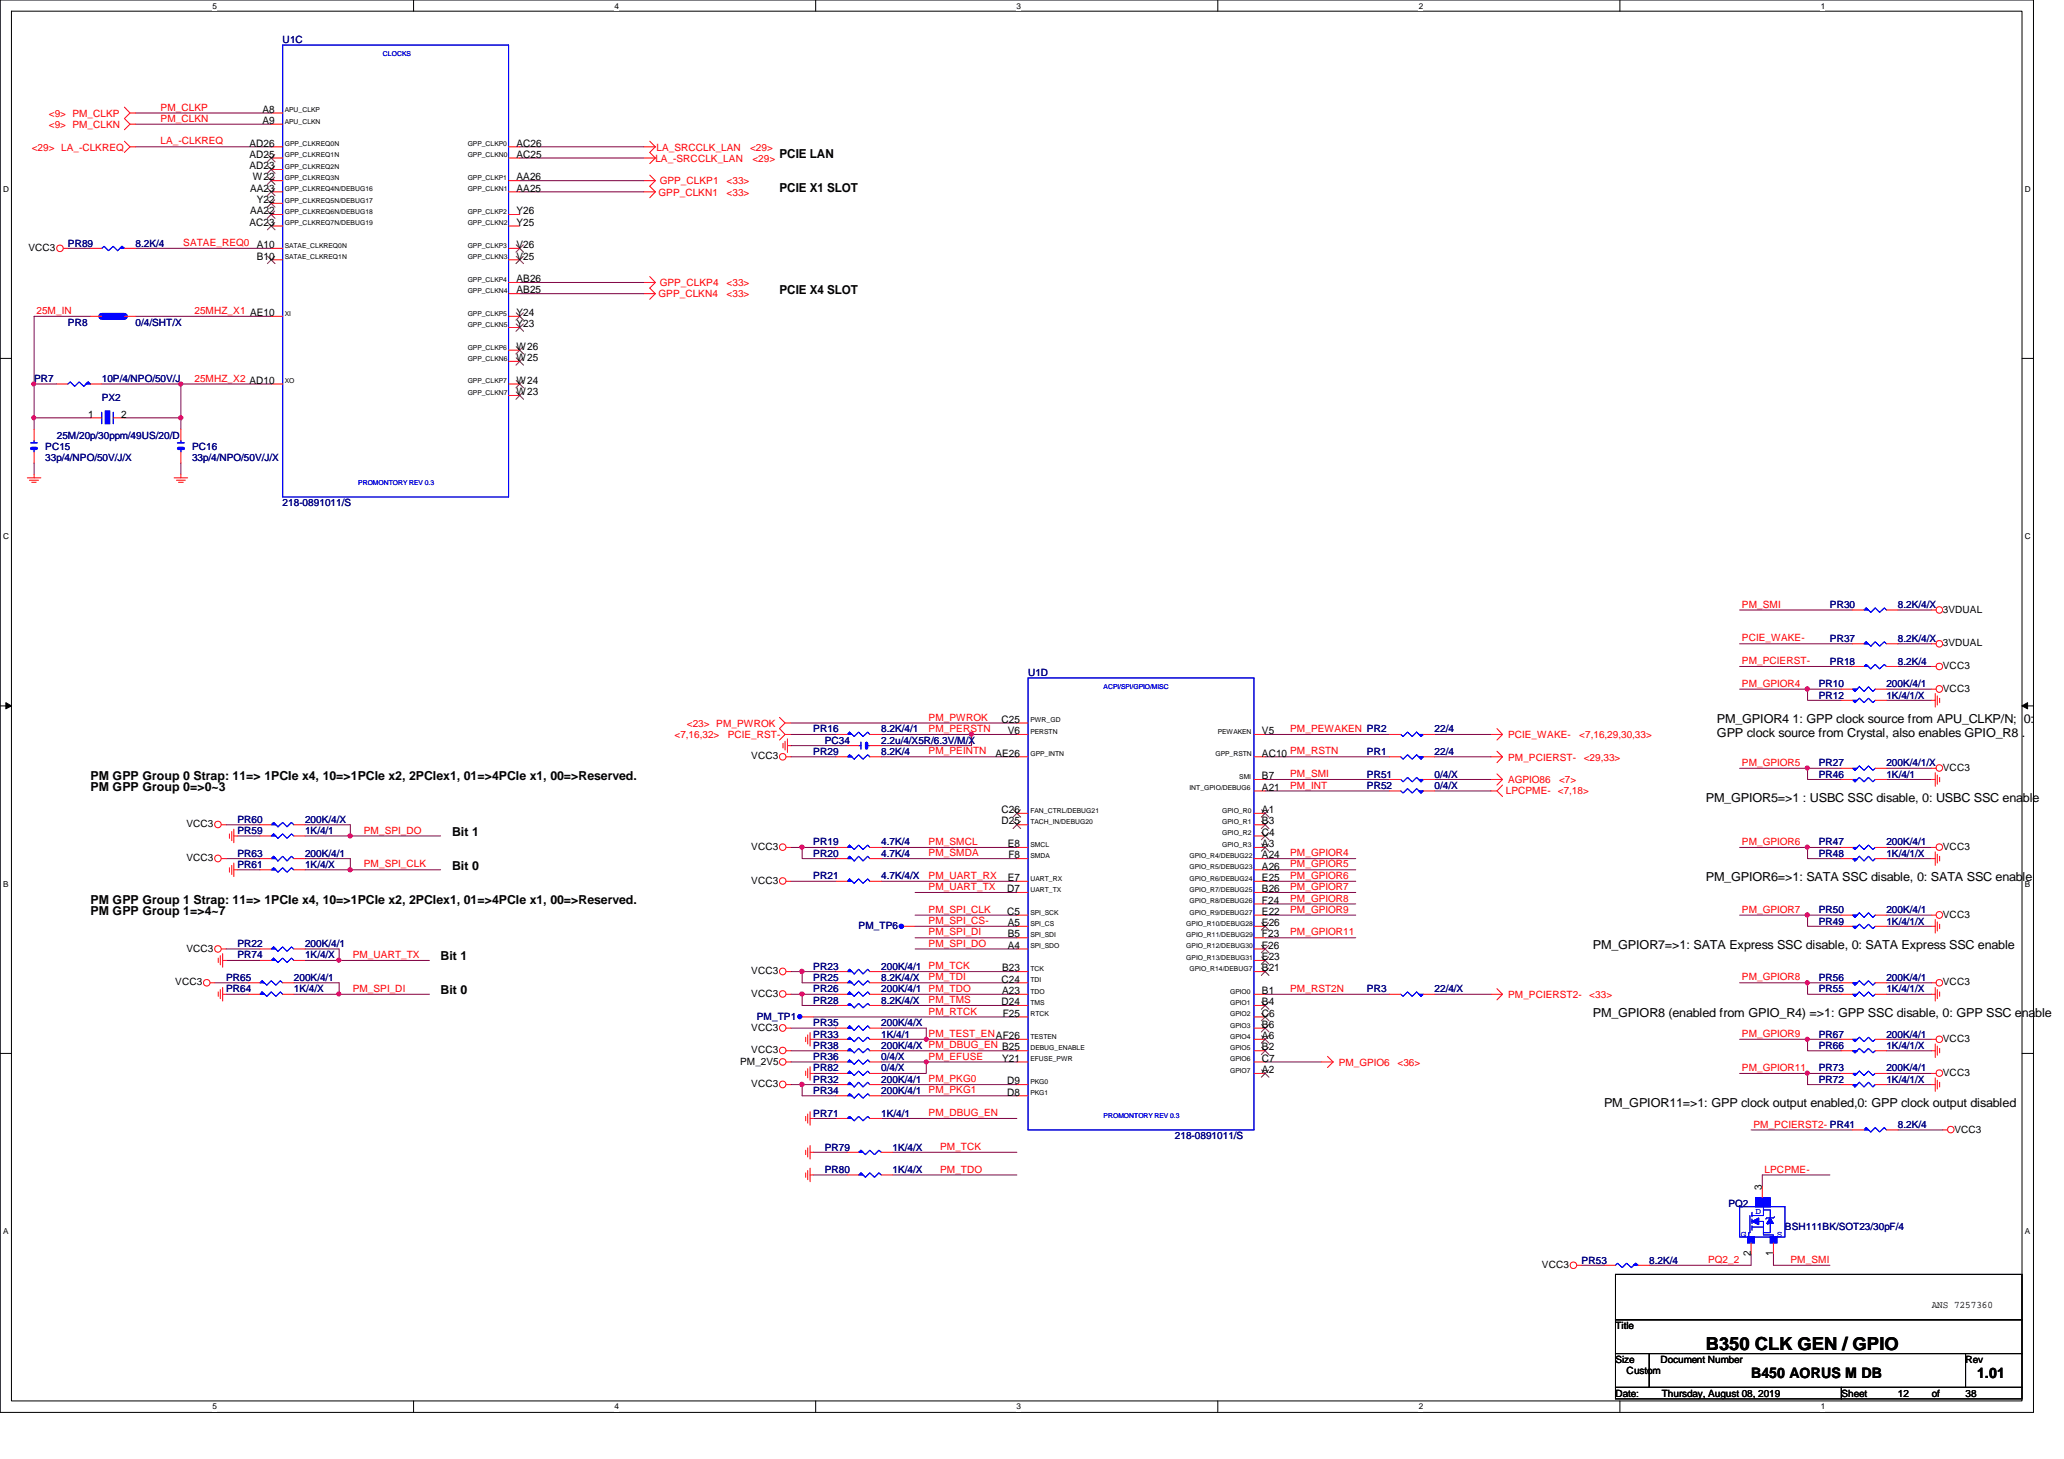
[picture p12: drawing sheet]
<svg xmlns="http://www.w3.org/2000/svg" width="297mm" height="210mm" viewBox="0 0 297 210" stroke-linecap="round" stroke-linejoin="round" font-family="sans-serif">
<defs><g id="words">
<text font-size="2.6" x="245.5" y="194.2">B350 CLK GEN / GPIO</text>
<g font-size="2.1">
<text x="252" y="198.2">B450 AORUS M DB</text>
<text x="284.5" y="198.2">1.01</text>
</g>
<g font-size="1.8">
<text x="112.2" y="22.8">PCIE LAN</text>
<text x="112.2" y="27.6">PCIE X1 SLOT</text>
<text x="112.2" y="42.3">PCIE X4 SLOT</text>
<text x="247.1" y="104">PM_GPIOR4 1: GPP clock source from APU_CLKP/N; 0:</text>
<text x="247.1" y="106">GPP clock source from Crystal, also enables GPIO_R8 .</text>
<text x="13" y="112.2">PM GPP Group 0 Strap: 11=&gt; 1PCIe x4, 10=&gt;1PCIe x2, 2PCIex1, 01=&gt;4PCIe x1, 00=&gt;Reserved.</text>
<text x="13" y="113.8">PM GPP Group 0=&gt;0~3</text>
<text x="245.5" y="115.4">PM_GPIOR5=&gt;1 : USBC SSC disable, 0: USBC SSC enable</text>
<text x="65.1" y="120.3">Bit 1</text>
<text x="65.1" y="125.2">Bit 0</text>
<text x="13" y="130">PM GPP Group 1 Strap: 11=&gt; 1PCIe x4, 10=&gt;1PCIe x2, 2PCIex1, 01=&gt;4PCIe x1, 00=&gt;Reserved.</text>
<text x="13" y="131.7">PM GPP Group 1=&gt;4~7</text>
<text x="245.5" y="126.7">PM_GPIOR6=&gt;1: SATA SSC disable, 0: SATA SSC enable</text>
<text x="229.2" y="136.5">PM_GPIOR7=&gt;1: SATA Express SSC disable, 0: SATA Express SSC enable</text>
<text x="63.4" y="138.2">Bit 1</text>
<text x="63.4" y="143">Bit 0</text>
<text x="229.2" y="146.3">PM_GPIOR8 (enabled from GPIO_R4) =&gt;1: GPP SSC disable, 0: GPP SSC enable</text>
<text x="230.8" y="159.3">PM_GPIOR11=&gt;1: GPP clock output enabled,0: GPP clock output disabled</text>
</g>
<g font-size="1.5">
<text x="37.8" y="17.8">A9</text>
<text x="37.8" y="16.2">A8</text>
<text x="35.9" y="22.7">AD25</text>
<text x="35.9" y="21.1">AD26</text>
<text x="74.3" y="22.7">AC25</text>
<text x="74.3" y="21.1">AC26</text>
<text x="35.9" y="24.3">AD23</text>
<text x="36" y="27.6">AA23</text>
<text x="36.4" y="26">W22</text>
<text x="37" y="29.2">Y22</text>
<text x="74.3" y="27.6">AA25</text>
<text x="74.3" y="26">AA26</text>
<text x="35.9" y="32.5">AC23</text>
<text x="36" y="30.8">AA22</text>
<text x="37" y="35.7">A10</text>
<text x="74.3" y="35.7">V26</text>
<text x="74.3" y="32.5">Y25</text>
<text x="74.3" y="30.8">Y26</text>
<text x="37" y="37.3">B10</text>
<text x="74.3" y="40.6">AB26</text>
<text x="74.3" y="37.3">V25</text>
<text x="74.3" y="47.1">Y23</text>
<text x="74.3" y="45.5">Y24</text>
<text x="74.3" y="42.2">AB25</text>
<text x="74.3" y="51.9">W25</text>
<text x="74.3" y="50.3">W26</text>
<text x="74.3" y="56.9">W23</text>
<text x="74.3" y="55.2">W24</text>
<text x="12.7" y="60.1">1</text>
<text x="17.4" y="60.1">2</text>
<text x="144.1" y="104">C25</text>
<text x="145" y="105.6">V6</text>
<text x="181.6" y="105.6">V5</text>
<text x="143.3" y="108.8">AE26</text>
<text x="181.6" y="113.7">A21</text>
<text x="181.6" y="112.1">B7</text>
<text x="181.6" y="108.8">AC10 PM_RSTN</text>
<text x="144.1" y="118.6">D25</text>
<text x="144.1" y="117">C26</text>
<text x="181.6" y="118.6">B3</text>
<text x="181.6" y="117">A1</text>
<text x="145" y="121.9">E8</text>
<text x="145.1" y="123.5">F8</text>
<text x="181.6" y="125.1">A26</text>
<text x="181.6" y="123.5">A24</text>
<text x="181.6" y="121.9">A3</text>
<text x="181.6" y="120.2">C4</text>
<text x="144.9" y="131.6">C5</text>
<text x="144.9" y="128.4">D7</text>
<text x="145" y="126.7">E7</text>
<text x="181.6" y="131.6">E22</text>
<text x="181.6" y="130">F24</text>
<text x="181.6" y="128.4">B26</text>
<text x="181.6" y="126.7">E25</text>
<text x="145" y="136.5">A4</text>
<text x="145" y="134.9">B5</text>
<text x="145" y="133.2">A5</text>
<text x="181.6" y="136.5">F26</text>
<text x="181.6" y="134.9">F23</text>
<text x="181.6" y="133.2">E26</text>
<text x="144.1" y="141.4">C24</text>
<text x="144.2" y="143">A23</text>
<text x="144.2" y="139.7">B23</text>
<text x="181.6" y="143">B1</text>
<text x="181.6" y="139.7">B21</text>
<text x="181.6" y="138.1">E23</text>
<text x="144.1" y="144.6">D24</text>
<text x="144.3" y="146.3">F25</text>
<text x="181.6" y="149.5">A6</text>
<text x="181.6" y="147.9">B6</text>
<text x="181.6" y="146.3">C6</text>
<text x="181.6" y="144.6">B4</text>
<text x="144.2" y="152.7">Y21</text>
<text x="144.9" y="156">D9</text>
<text x="181.6" y="154.4">A2</text>
<text x="181.6" y="152.7">C7</text>
<text x="181.6" y="151.1">B2</text>
<text x="144.9" y="157.6">D8</text>
<text x="253.6" y="171.2" transform="rotate(-90 253.6 171.2)">3</text>
<text x="252" y="180.8" transform="rotate(-90 252 180.8)">2</text>
<text x="255.2" y="180.8" transform="rotate(-90 255.2 180.8)">1</text>
</g>
<g font-size="1.4" fill="#000080">
<text x="40.7" y="6.2">U1C</text>
<text x="9.8" y="35.5">PR89</text>
<text x="19.5" y="35.5">8.2K/4</text>
<text x="9.8" y="46.9">PR8</text>
<text x="19.5" y="46.9">0/4/SHT/X</text>
<text x="4.9" y="55">PR7</text>
<text x="14.6" y="57.7">PX2</text>
<text x="14.6" y="55">10P/4/NPO/50V/J</text>
<text x="6.5" y="64.7">PC15</text>
<text x="8.2" y="63.1">25M/20p/30ppm/49US/20/D</text>
<text x="27.6" y="64.7">PC16</text>
<text x="6.5" y="66.4">33p/4/NPO/50V/J/X</text>
<text x="27.6" y="66.4">33p/4/NPO/50V/J/X</text>
<text x="40.7" y="72.9">218-0891011/S</text>
<text x="263.4" y="87.5">PR30</text>
<text x="273.1" y="87.5">8.2K/4/X</text>
<text x="263.4" y="95.6">PR18</text>
<text x="263.4" y="92.4">PR37</text>
<text x="273.1" y="95.6">8.2K/4</text>
<text x="273.1" y="92.4">8.2K/4/X</text>
<text x="148" y="97.2">U1D</text>
<text x="261.7" y="98.9">PR10</text>
<text x="261.7" y="100.5">PR12</text>
<text x="271.5" y="98.9">200K/4/1</text>
<text x="271.5" y="100.5">1K/4/1/X</text>
<text x="117" y="105.4">PR16</text>
<text x="118.7" y="107">PC34</text>
<text x="126.8" y="105.4">8.2K/4/1</text>
<text x="126.8" y="107">2.2u/4/X5R/6.3V/M/X</text>
<text x="206.5" y="105.4">22/4</text>
<text x="117" y="108.6">PR29</text>
<text x="126.8" y="108.6">8.2K/4</text>
<text x="196.7" y="108.6">PR1</text>
<text x="196.7" y="113.5">PR52</text>
<text x="196.7" y="111.9">PR51</text>
<text x="206.5" y="113.5">0/4/X</text>
<text x="206.5" y="111.9">0/4/X</text>
<text x="206.5" y="108.6">22/4</text>
<text x="261.7" y="111.9">PR46</text>
<text x="261.7" y="110.2">PR27</text>
<text x="271.5" y="111.9">1K/4/1</text>
<text x="271.5" y="110.2">200K/4/1/X</text>
<text x="34.2" y="118.4">PR60</text>
<text x="43.9" y="118.4">200K/4/X</text>
<text x="34.2" y="124.9">PR61</text>
<text x="34.2" y="120">PR59</text>
<text x="34.2" y="123.3">PR63</text>
<text x="43.9" y="124.9">1K/4/X</text>
<text x="43.9" y="120">1K/4/1</text>
<text x="43.9" y="123.3">200K/4/1</text>
<text x="117" y="123.3">PR20</text>
<text x="117" y="121.6">PR19</text>
<text x="126.8" y="123.3">4.7K/4</text>
<text x="126.8" y="121.6">4.7K/4</text>
<text x="261.7" y="121.6">PR47</text>
<text x="261.7" y="123.3">PR48</text>
<text x="271.5" y="121.6">200K/4/1</text>
<text x="271.5" y="123.3">1K/4/1/X</text>
<text x="117" y="126.5">PR21</text>
<text x="126.8" y="126.5">4.7K/4/X</text>
<text x="261.7" y="131.4">PR50</text>
<text x="271.5" y="131.4">200K/4/1</text>
<text x="34.2" y="136.3">PR22</text>
<text x="34.2" y="137.9">PR74</text>
<text x="43.9" y="136.3">200K/4/1</text>
<text x="43.9" y="137.9">1K/4/X</text>
<text x="123.6" y="133.6">PM_TP6</text>
<text x="261.7" y="133">PR49</text>
<text x="271.5" y="133">1K/4/1/X</text>
<text x="32.6" y="141.1">PR65</text>
<text x="32.6" y="142.7">PR64</text>
<text x="42.3" y="141.1">200K/4/1</text>
<text x="42.3" y="142.7">1K/4/X</text>
<text x="117" y="139.5">PR23</text>
<text x="117" y="141.1">PR25</text>
<text x="117" y="142.7">PR26</text>
<text x="126.8" y="139.5">200K/4/1</text>
<text x="126.8" y="141.1">8.2K/4/X</text>
<text x="126.8" y="142.7">200K/4/1</text>
<text x="196.7" y="142.7">PR3</text>
<text x="206.5" y="142.7">22/4/X</text>
<text x="261.7" y="142.7">PR55</text>
<text x="261.7" y="141.1">PR56</text>
<text x="271.5" y="142.7">1K/4/1/X</text>
<text x="271.5" y="141.1">200K/4/1</text>
<text x="108.9" y="146.7">PM_TP1</text>
<text x="117" y="149.3">PR33</text>
<text x="117" y="144.4">PR28</text>
<text x="117" y="147.7">PR35</text>
<text x="126.8" y="149.3">1K/4/1</text>
<text x="126.8" y="144.4">8.2K/4/X</text>
<text x="126.8" y="147.7">200K/4/X</text>
<text x="261.7" y="149.3">PR67</text>
<text x="271.5" y="149.3">200K/4/1</text>
<text x="117" y="152.5">PR36</text>
<text x="117" y="150.9">PR38</text>
<text x="117" y="154.1">PR82</text>
<text x="117" y="155.8">PR32</text>
<text x="126.8" y="152.5">0/4/X</text>
<text x="126.8" y="150.9">200K/4/X PM_DBUG_EN B25</text>
<text x="126.8" y="154.1">0/4/X</text>
<text x="126.8" y="155.8">200K/4/1</text>
<text x="261.7" y="150.9">PR66</text>
<text x="261.7" y="155.8">PR72</text>
<text x="261.7" y="154.1">PR73</text>
<text x="271.5" y="150.9">1K/4/1/X</text>
<text x="271.5" y="155.8">1K/4/1/X</text>
<text x="271.5" y="154.1">200K/4/1</text>
<text x="117" y="157.4">PR34</text>
<text x="117" y="160.7">PR71</text>
<text x="126.8" y="157.4">200K/4/1</text>
<text x="126.8" y="160.7">1K/4/1</text>
<text x="118.7" y="165.5">PR79</text>
<text x="128.4" y="165.5">1K/4/X</text>
<text x="169.1" y="163.9">218-0891011/S</text>
<text x="273.1" y="162.3">8.2K/4</text>
<text x="118.7" y="168.8">PR80</text>
<text x="128.4" y="168.8">1K/4/X</text>
<text x="248.7" y="173.7">PQ2</text>
<text x="256.9" y="176.9">BSH111BK/SOT23/30pF/4</text>
<text x="227.6" y="181.8">PR53</text>
<text x="237.4" y="181.8">8.2K/4</text>
</g>
<g font-size="1.4" fill="#f00">
<text x="7" y="16.8">&lt;9&gt; PM_CLKP</text>
<text x="23.1" y="15.9">PM_CLKP</text>
<text x="23.1" y="17.5">PM_CLKN</text>
<text x="4.6" y="21.7">&lt;29&gt; LA_-CLKREQ</text>
<text x="7" y="18.4">&lt;9&gt; PM_CLKN</text>
<text x="23.1" y="20.8">LA_-CLKREQ</text>
<text x="94.3" y="23.3">LA_-SRCCLK_LAN</text>
<text x="94.5" y="21.7">LA_SRCCLK_LAN</text>
<text x="107.9" y="21.7">&lt;29&gt;</text>
<text x="108.3" y="23.3">&lt;29&gt;</text>
<text x="94.8" y="28.2">GPP_CLKN1</text>
<text x="95" y="26.5">GPP_CLKP1</text>
<text x="104.6" y="26.5">&lt;33&gt;</text>
<text x="104.6" y="28.2">&lt;33&gt;</text>
<text x="26.4" y="35.4">SATAE_REQ0</text>
<text x="95" y="41.1">GPP_CLKP4</text>
<text x="104.6" y="41.1">&lt;33&gt;</text>
<text x="5.2" y="45.2">25M_IN</text>
<text x="28" y="45.2">25MHZ_X1 AE10</text>
<text x="94.8" y="42.8">GPP_CLKN4</text>
<text x="104.6" y="42.8">&lt;33&gt;</text>
<text x="28" y="54.9">25MHZ_X2 AD10</text>
<text x="250.7" y="87.4">PM_SMI</text>
<text x="250.7" y="92.3">PCIE_WAKE-</text>
<text x="250.7" y="95.5">PM_PCIERST-</text>
<text x="250.7" y="98.8">PM_GPIOR4</text>
<text x="97.1" y="106.2">&lt;7,16,32&gt;</text>
<text x="98.8" y="104.6">&lt;23&gt; PM_PWROK</text>
<text x="104.7" y="106.2">PCIE_RST-</text>
<text x="133.6" y="103.7">PM_PWROK</text>
<text x="133.6" y="105.3">PM_PERSTN</text>
<text x="185.7" y="105.3">PM_PEWAKEN PR2</text>
<text x="217" y="106.2">PCIE_WAKE-</text>
<text x="227.3" y="106.2">&lt;7,16,29,30,33&gt;</text>
<text x="133.6" y="108.5">PM_PEINTN</text>
<text x="185.7" y="111.8">PM_SMI</text>
<text x="185.7" y="113.5">PM_INT</text>
<text x="217" y="109.4">PM_PCIERST-</text>
<text x="217" y="112.7">AGPIO86</text>
<text x="224.4" y="112.7">&lt;7&gt;</text>
<text x="227.9" y="109.4">&lt;29,33&gt;</text>
<text x="250.7" y="110.2">PM_GPIOR5</text>
<text x="52.4" y="119.9">PM_SPI_DO</text>
<text x="216.7" y="114.3">LPCPME- &lt;7,18&gt;</text>
<text x="52.4" y="124.8">PM_SPI_CLK</text>
<text x="133.6" y="121.6">PM_SMCL</text>
<text x="133.6" y="123.2">PM_SMDA</text>
<text x="185.7" y="123.2">PM_GPIOR4</text>
<text x="185.7" y="124.8">PM_GPIOR5</text>
<text x="250.7" y="121.6">PM_GPIOR6</text>
<text x="133.6" y="126.4">PM_UART_RX</text>
<text x="133.6" y="128.1">PM_UART_TX</text>
<text x="133.6" y="131.3">PM_SPI_CLK</text>
<text x="185.7" y="126.4">PM_GPIOR6</text>
<text x="185.7" y="128.1">PM_GPIOR7</text>
<text x="185.7" y="129.7">PM_GPIOR8</text>
<text x="185.7" y="131.3">PM_GPIOR9</text>
<text x="250.7" y="131.3">PM_GPIOR7</text>
<text x="50.8" y="137.8">PM_UART_TX</text>
<text x="133.6" y="134.6">PM_SPI_DI</text>
<text x="133.6" y="132.9">PM_SPI_CS-</text>
<text x="133.6" y="136.2">PM_SPI_DO</text>
<text x="185.7" y="134.6">PM_GPIOR11</text>
<text x="50.8" y="142.7">PM_SPI_DI</text>
<text x="133.6" y="139.4">PM_TCK</text>
<text x="133.6" y="141.1">PM_TDI</text>
<text x="133.6" y="142.7">PM_TDO</text>
<text x="185.7" y="142.7">PM_RST2N</text>
<text x="217" y="143.6">PM_PCIERST2-</text>
<text x="228.7" y="143.6">&lt;33&gt;</text>
<text x="250.7" y="141.1">PM_GPIOR8</text>
<text x="133.6" y="144.3">PM_TMS</text>
<text x="133.6" y="149.2">PM_TEST_ENAF26</text>
<text x="133.6" y="146">PM_RTCK</text>
<text x="250.7" y="149.2">PM_GPIOR9</text>
<text x="133.6" y="152.4">PM_EFUSE</text>
<text x="133.6" y="155.7">PM_PKG0</text>
<text x="192.7" y="153.3">PM_GPIO6</text>
<text x="201.1" y="153.3">&lt;36&gt;</text>
<text x="250.7" y="154.1">PM_GPIOR11</text>
<text x="133.6" y="157.3">PM_PKG1</text>
<text x="133.6" y="160.6">PM_DBUG_EN</text>
<text x="135.3" y="165.4">PM_TCK</text>
<text x="252.3" y="162.2">PM_PCIERST2- PR41</text>
<text x="135.3" y="168.7">PM_TDO</text>
<text x="254" y="168.7">LPCPME-</text>
<text x="245.8" y="181.7">PQ2_2</text>
<text x="257.7" y="181.7">PM_SMI</text>
</g>
<g font-size="1.4">
<text x="4.1" y="36.1">VCC3</text>
<text x="279.6" y="88.1">3VDUAL</text>
<text x="279.6" y="93">3VDUAL</text>
<text x="279.6" y="99.5">VCC3</text>
<text x="279.6" y="96.3">VCC3</text>
<text x="108.1" y="109.3">VCC3</text>
<text x="279.6" y="110.9">VCC3</text>
<text x="26.8" y="119">VCC3</text>
<text x="26.8" y="123.9">VCC3</text>
<text x="108.1" y="122.3">VCC3</text>
<text x="279.6" y="122.3">VCC3</text>
<text x="108.1" y="127.2">VCC3</text>
<text x="26.8" y="136.9">VCC3</text>
<text x="279.6" y="132">VCC3</text>
<text x="25.2" y="141.8">VCC3</text>
<text x="108.1" y="140.2">VCC3</text>
<text x="108.1" y="143.4">VCC3</text>
<text x="279.6" y="141.8">VCC3</text>
<text x="108.1" y="148.3">VCC3</text>
<text x="279.6" y="149.9">VCC3</text>
<text x="106.5" y="153.2">PM_2V5</text>
<text x="108.1" y="151.6">VCC3</text>
<text x="279.6" y="154.8">VCC3</text>
<text x="108.1" y="156.4">VCC3</text>
<text x="281.3" y="162.9">VCC3</text>
<text x="221.9" y="182.4">VCC3</text>
<text x="232.5" y="191.2">Title</text>
<text x="278" y="188.1">ANS 7257360</text>
<text x="232.5" y="196.1">Size</text>
<text x="234.1" y="197.7">Custom</text>
<text x="239" y="196.1">Document Number</text>
<text x="282.9" y="196.1">Rev</text>
<text x="232.5" y="201">Date:</text>
<text x="239.1" y="201">Thursday, August 08, 2019</text>
<text x="265" y="201">Sheet</text>
<text x="273.1" y="201">12</text>
<text x="278" y="201">of</text>
<text x="282.9" y="201">38</text>
</g>
<g font-size="1.3" fill="#00f">
<text x="250.5" y="177.9">G</text>
<text x="252.6" y="174.7">D</text>
<text x="255.7" y="177.9">S</text>
</g>
<g font-size="1.2">
<text x="30.6" y="1.2">5</text>
<text x="88.4" y="1.2">4</text>
<text x="146.3" y="1.2">3</text>
<text x="204.2" y="1.2">2</text>
<text x="262" y="1.2">1</text>
<text x=".5" y="27.6">D</text>
<text x="291.4" y="27.6">D</text>
<text x=".5" y="77.6">C</text>
<text x="291.4" y="77.6">C</text>
<text x=".5" y="127.6">B</text>
<text x="291.4" y="127.6">B</text>
<text x=".5" y="177.6">A</text>
<text x="291.4" y="177.6">A</text>
<text x="30.6" y="202.8">5</text>
<text x="88.4" y="202.8">4</text>
<text x="146.3" y="202.8">3</text>
<text x="204.2" y="202.8">2</text>
<text x="262" y="202.8">1</text>
</g>
<g font-size="1" fill="#00f">
<text x="55.1" y="8">CLOCKS</text>
<text x="51.6" y="69.8">PROMONTORY REV 0.3</text>
<text x="158.8" y="99.1">ACPI/SPI/GPIO/MISC</text>
<text x="158.8" y="160.8">PROMONTORY REV 0.3</text>
</g>
<g font-size="1">
<text x="41" y="17.8">APU_CLKN</text>
<text x="41" y="16.2">APU_CLKP</text>
<text x="41" y="22.6">GPP_CLKREQ1N</text>
<text x="41" y="21">GPP_CLKREQ0N</text>
<text x="67.3" y="22.6">GPP_CLKN0</text>
<text x="67.3" y="21">GPP_CLKP0</text>
<text x="41" y="29.2">GPP_CLKREQ5N/DEBUG17</text>
<text x="41" y="27.5">GPP_CLKREQ4N/DEBUG16</text>
<text x="41" y="25.9">GPP_CLKREQ3N</text>
<text x="41" y="24.3">GPP_CLKREQ2N</text>
<text x="67.3" y="27.5">GPP_CLKN1</text>
<text x="67.3" y="25.9">GPP_CLKP1</text>
<text x="41" y="35.6">SATAE_CLKREQ0N</text>
<text x="41" y="32.4">GPP_CLKREQ7N/DEBUG19</text>
<text x="41" y="30.8">GPP_CLKREQ6N/DEBUG18</text>
<text x="67.3" y="35.6">GPP_CLKP3</text>
<text x="67.3" y="32.4">GPP_CLKN2</text>
<text x="67.3" y="30.8">GPP_CLKP2</text>
<text x="41" y="37.3">SATAE_CLKREQ1N</text>
<text x="67.3" y="40.6">GPP_CLKP4</text>
<text x="67.3" y="37.3">GPP_CLKN3</text>
<text x="41" y="45.4">XI</text>
<text x="67.3" y="47">GPP_CLKN5</text>
<text x="67.3" y="45.4">GPP_CLKP5</text>
<text x="67.3" y="42.2">GPP_CLKN4</text>
<text x="67.3" y="51.9">GPP_CLKN6</text>
<text x="67.3" y="50.3">GPP_CLKP6</text>
<text x="41" y="55.2">XO</text>
<text x="67.3" y="56.8">GPP_CLKN7</text>
<text x="67.3" y="55.2">GPP_CLKP7</text>
<text x="148.3" y="105.6">PERSTN</text>
<text x="148.3" y="103.9">PWR_GD</text>
<text x="175.3" y="105.6">PEWAKEN</text>
<text x="148.3" y="108.8">GPP_INTN</text>
<text x="171.2" y="113.7">INT_GPIO/DEBUG6</text>
<text x="174.9" y="108.8">GPP_RSTN</text>
<text x="178.3" y="112.1">SMI</text>
<text x="148.3" y="118.6">TACH_IN/DEBUG20</text>
<text x="148.3" y="116.9">FAN_CTRL/DEBUG21</text>
<text x="175.9" y="118.6">GPIO_R1</text>
<text x="175.9" y="116.9">GPIO_R0</text>
<text x="148.3" y="123.4">SMDA</text>
<text x="148.3" y="121.8">SMCL</text>
<text x="171.2" y="125.1">GPIO_R5/DEBUG23</text>
<text x="171.2" y="123.4">GPIO_R4/DEBUG22</text>
<text x="175.9" y="121.8">GPIO_R3</text>
<text x="175.9" y="120.2">GPIO_R2</text>
<text x="148.3" y="131.6">SPI_SCK</text>
<text x="148.3" y="128.3">UART_TX</text>
<text x="148.3" y="126.7">UART_RX</text>
<text x="171.2" y="131.6">GPIO_R9/DEBUG27</text>
<text x="171.2" y="130">GPIO_R8/DEBUG26</text>
<text x="171.2" y="128.3">GPIO_R7/DEBUG25</text>
<text x="171.2" y="126.7">GPIO_R6/DEBUG24</text>
<text x="148.3" y="136.4">SPI_SDO</text>
<text x="148.3" y="134.8">SPI_SDI</text>
<text x="148.3" y="133.2">SPI_CS</text>
<text x="170.7" y="136.4">GPIO_R12/DEBUG30</text>
<text x="170.7" y="134.8">GPIO_R11/DEBUG29</text>
<text x="170.7" y="133.2">GPIO_R10/DEBUG28</text>
<text x="148.3" y="143">TDO</text>
<text x="148.3" y="141.3">TDI</text>
<text x="148.3" y="139.7">TCK</text>
<text x="170.7" y="138.1">GPIO_R13/DEBUG31</text>
<text x="171.2" y="139.7">GPIO_R14/DEBUG7</text>
<text x="177" y="143">GPIO0</text>
<text x="148.3" y="149.4">TESTEN</text>
<text x="148.3" y="146.2">RTCK</text>
<text x="148.3" y="144.6">TMS</text>
<text x="177" y="149.4">GPIO4</text>
<text x="177" y="147.8">GPIO3</text>
<text x="177" y="146.2">GPIO2</text>
<text x="177" y="144.6">GPIO1</text>
<text x="148.3" y="156">PKG0</text>
<text x="148.3" y="152.7">EFUSE_PWR</text>
<text x="148.3" y="151.1">DEBUG_ENABLE</text>
<text x="177" y="154.3">GPIO7</text>
<text x="177" y="152.7">GPIO6</text>
<text x="177" y="151.1">GPIO5</text>
<text x="148.3" y="157.6">PKG1</text>
</g>
</g></defs>
<path d="M0 0h292.6v203.2h-292.6zM1.6 1.6h289.4v199.9h-289.4z" fill="none" stroke="#000" stroke-width=".14"/>
<g fill="#fff">
<path d="M30.6 .2h.6v1.3h-.6z"/>
<path d="M30.6 201.7h.6v1.3h-.6z"/>
</g>
<path d="M59.5 0v1.6M59.5 201.5v1.7" fill="none" stroke="#000" stroke-width=".14"/>
<g fill="#fff">
<path d="M88.4 .2h.6v1.3h-.6z"/>
<path d="M88.4 201.7h.6v1.3h-.6z"/>
</g>
<path d="M117.4 0v1.6M117.4 201.5v1.7" fill="none" stroke="#000" stroke-width=".14"/>
<g fill="#fff">
<path d="M146.3 .2h.6v1.3h-.6z"/>
<path d="M146.3 201.7h.6v1.3h-.6z"/>
</g>
<path d="M175.3 0v1.6M175.3 201.5v1.7" fill="none" stroke="#000" stroke-width=".14"/>
<g fill="#fff">
<path d="M204.2 .2h.6v1.3h-.6z"/>
<path d="M204.2 201.7h.6v1.3h-.6z"/>
</g>
<path d="M233.1 0v1.6M233.1 201.5v1.7" fill="none" stroke="#000" stroke-width=".14"/>
<g fill="#fff">
<path d="M262 .2h.6v1.3h-.6z"/>
<path d="M262 201.7h.6v1.3h-.6z"/>
<path d="M.5 26.6h.8v1.3h-.8z"/>
<path d="M291.4 26.6h.8v1.3h-.8z"/>
<path d="M.5 76.5h.8v1.4h-.8z"/>
<path d="M291.4 76.5h.8v1.4h-.8z"/>
</g>
<path d="M0 51.6h1.6M291 51.6h1.6" fill="none" stroke="#000" stroke-width=".14"/>
<g fill="#fff">
<path d="M.5 126.5h.7v1.3h-.7z"/>
<path d="M291.4 126.5h.7v1.3h-.7z"/>
</g>
<path d="M0 101.6h1.6M.8 101.1l.8 .5-.8 .4zM291 101.6h1.6M291 101.6l.8-.5v.9z" fill="none" stroke="#000" stroke-width=".14"/>
<path d="M.8 101.1l.8 .5-.8 .4zM291 101.6l.8-.5v.9z" fill="#000"/>
<g fill="#fff">
<path d="M.5 176.5h.7v1.3h-.7z"/>
<path d="M291.4 176.5h.7v1.3h-.7z"/>
</g>
<path d="M0 151.6h1.6M291 151.6h1.6" fill="none" stroke="#000" stroke-width=".14"/>
<path d="M19.5 16.3h19.5M19.5 17.9h19.5M182.1 108.9h17.9M206.5 108.9h8.1M115.4 121.9h4.9M126.8 121.9h19.5M126.8 123.5h19.5" fill="none" stroke="#800040" stroke-width=".14"/>
<circle cx="115.4" cy="121.9" r=".31" fill="#f0f"/>
<circle cx="115.4" cy="121.9" r=".31" fill="none" stroke="#f0f" stroke-width=".14"/>
<path d="M139.8 105.7h6.5M113.8 121.9h1.6v1.6h4.9" fill="none" stroke="#800040" stroke-width=".14"/>
<circle cx="139.8" cy="105.6" r=".31" fill="#f0f"/>
<circle cx="139.8" cy="105.6" r=".31" fill="none" stroke="#f0f" stroke-width=".14"/>
<path d="M113.8 105.7h6.5M113.8 108.9h6.5M126.8 108.9h19.5M113.8 126.8h6.5M113.8 139.8h1.6v1.6h4.9M115.4 139.8h4.9M126.8 126.8h19.5M126.8 139.8h19.5M131.7 128.4h14.6M131.7 134.9h14.6M131.7 133.3h14.6M126.8 141.4h19.5" fill="none" stroke="#800040" stroke-width=".14"/>
<circle cx="115.4" cy="139.8" r=".32" fill="#f0f"/>
<circle cx="115.4" cy="139.8" r=".32" fill="none" stroke="#f0f" stroke-width=".14"/>
<path d="M113.8 143h1.6v1.7h4.9M115.4 143h4.9M126.8 143h19.5M126.8 144.7h19.5" fill="none" stroke="#800040" stroke-width=".14"/>
<circle cx="115.4" cy="143" r=".31" fill="#f0f"/>
<circle cx="115.4" cy="143" r=".31" fill="none" stroke="#f0f" stroke-width=".14"/>
<path d="M131.7 131.7h14.6M131.7 136.5h14.6M113.8 147.9h6.5M126.8 147.9h6.5M133.3 149.5h13" fill="none" stroke="#800040" stroke-width=".14"/>
<circle cx="133.3" cy="149.5" r=".3" fill="#f0f"/>
<circle cx="133.3" cy="149.5" r=".3" fill="none" stroke="#f0f" stroke-width=".14"/>
<path d="M113.8 104h32.5M182.1 105.7h17.9M206.5 105.7h8.1M113.8 152.8h6.5M115.4 156h4.9M117 149.5h3.3M117 146.3h29.3M126.8 151.2h19.5M133.3 147.9v1.6h-6.5M133.3 152.8h13M182.1 143h17.9M206.5 143h8.1" fill="none" stroke="#800040" stroke-width=".14"/>
<circle cx="115.4" cy="156" r=".32" fill="#f0f"/>
<circle cx="115.4" cy="156" r=".32" fill="none" stroke="#f0f" stroke-width=".14"/>
<path d="M265 99.1h-4.9v1.7h4.9M271.5 99.1h6.5M271.5 100.8h6.5M113.8 151.2h6.5M113.8 156h1.6v1.6h4.9M126.8 156h19.5M126.8 157.6h19.5" fill="none" stroke="#800040" stroke-width=".14"/>
<circle cx="260.1" cy="99.1" r=".31" fill="#f0f"/>
<circle cx="260.1" cy="99.1" r=".31" fill="none" stroke="#f0f" stroke-width=".14"/>
<path d="M250.4 99.1h9.7M265 110.5h-4.9v1.6h4.9M271.5 112.1h6.5M271.5 110.5h6.5" fill="none" stroke="#800040" stroke-width=".14"/>
<circle cx="260.1" cy="110.5" r=".3" fill="#f0f"/>
<circle cx="260.1" cy="110.5" r=".3" fill="none" stroke="#f0f" stroke-width=".14"/>
<path d="M250.4 110.5h9.7M265 121.9h-4.9v1.6h4.9M271.5 123.5h6.5M271.5 121.9h6.5" fill="none" stroke="#800040" stroke-width=".14"/>
<circle cx="260.1" cy="121.9" r=".3" fill="#f0f"/>
<circle cx="260.1" cy="121.9" r=".3" fill="none" stroke="#f0f" stroke-width=".14"/>
<path d="M250.4 121.9h9.7M265 131.7h-4.9v1.6h4.9M271.5 133.3h6.5M271.5 131.7h6.5" fill="none" stroke="#800040" stroke-width=".14"/>
<circle cx="260.1" cy="131.6" r=".31" fill="#f0f"/>
<circle cx="260.1" cy="131.6" r=".31" fill="none" stroke="#f0f" stroke-width=".14"/>
<path d="M182.1 123.5h13M182.1 125.1h13M182.1 126.8h13M182.1 128.4h13M182.1 130h13M250.4 131.7h9.7M265 141.4h-4.9v1.6h4.9M271.5 143h6.5M271.5 141.4h6.5" fill="none" stroke="#800040" stroke-width=".14"/>
<circle cx="260.1" cy="141.4" r=".3" fill="#f0f"/>
<circle cx="260.1" cy="141.4" r=".3" fill="none" stroke="#f0f" stroke-width=".14"/>
<g fill="none" stroke="#800040" stroke-width=".14">
<path d="M250.4 92.6h16.2M250.4 95.9h16.2M273.1 92.6h4.9M273.1 95.9h4.9M32.6 118.7h4.8M43.9 118.7h6.5v1.6M182.1 112.1h17.9M182.1 113.8h17.9M206.5 112.1h8.1M206.5 113.8h8.1M43.9 120.3h6.5M50.4 120.3h13"/>
<path d="M250.4 141.4h9.7M252 162.6h14.6M263.4 169h-9.8v1.7M273.1 162.6h6.5M227.6 182h3.2M252 180.4v1.6h-14.6M255.2 180.4v1.6h8.2"/>
</g>
<circle cx="50.4" cy="120.3" r=".31" fill="#f0f"/>
<circle cx="50.4" cy="120.3" r=".31" fill="none" stroke="#f0f" stroke-width=".14"/>
<path d="M32.6 123.5h4.8M34.2 120.3h3.2M43.9 125.1h6.5M43.9 123.5h6.5v1.6M50.4 125.1h13" fill="none" stroke="#800040" stroke-width=".14"/>
<circle cx="50.4" cy="125.1" r=".31" fill="#f0f"/>
<circle cx="50.4" cy="125.1" r=".31" fill="none" stroke="#f0f" stroke-width=".14"/>
<path d="M34.2 125.1h3.2M30.9 141.4h4.9M42.3 143h6.5M42.3 141.4h6.5v1.6M48.8 143h13" fill="none" stroke="#800040" stroke-width=".14"/>
<circle cx="48.8" cy="143" r=".3" fill="#f0f"/>
<circle cx="48.8" cy="143" r=".3" fill="none" stroke="#f0f" stroke-width=".14"/>
<path d="M32.6 143h3.2M265 149.5h-4.9v1.7h4.9M271.5 151.2h6.5M271.5 149.5h6.5" fill="none" stroke="#800040" stroke-width=".14"/>
<circle cx="260.1" cy="149.5" r=".3" fill="#f0f"/>
<circle cx="260.1" cy="149.5" r=".3" fill="none" stroke="#f0f" stroke-width=".14"/>
<path d="M182.1 131.7h13M250.4 149.5h9.7M265 154.4h-4.9v1.6h4.9M271.5 156h6.5M271.5 154.4h6.5M117 160.9h3.3M126.8 160.9h19.5" fill="none" stroke="#800040" stroke-width=".14"/>
<circle cx="260.1" cy="154.4" r=".3" fill="#f0f"/>
<circle cx="260.1" cy="154.4" r=".3" fill="none" stroke="#f0f" stroke-width=".14"/>
<path d="M32.6 138.2h4.8M48.8 138.2h13M182.1 134.9h13M250.4 154.4h9.7" fill="none" stroke="#800040" stroke-width=".14"/>
<circle cx="48.8" cy="138.1" r=".3" fill="#f0f"/>
<circle cx="48.8" cy="138.1" r=".3" fill="none" stroke="#f0f" stroke-width=".14"/>
<g fill="none" stroke="#800040" stroke-width=".14">
<path d="M19.5 21.1h19.5M74.8 21.1h17.9M74.8 22.7h17.9M74.8 26h17.9M74.8 27.6h17.9M74.8 40.6h17.9M74.8 42.2h17.9M113.8 107.3h8.2M126.8 105.7h13v1.6h-13M133.3 152.8v1.6h-6.5M117 165.8h5M117 169h5"/>
<path d="M128.4 165.8h17.9M128.4 169h17.9"/>
</g>
<circle cx="133.3" cy="152.8" r=".3" fill="#f0f"/>
<circle cx="133.3" cy="152.8" r=".3" fill="none" stroke="#f0f" stroke-width=".14"/>
<path d="M4.9 60.1v1.7M117 154.4h3.3M126.8 152.8h6.5" fill="none" stroke="#800040" stroke-width=".14"/>
<circle cx="4.9" cy="60.1" r=".3" fill="#f0f"/>
<circle cx="4.9" cy="60.1" r=".3" fill="none" stroke="#f0f" stroke-width=".14"/>
<path d="M4.9 55.2h3.3M4.9 66.6v1.6M4.9 60.1h8.1M26 66.6v1.6M26 60.1v1.7" fill="none" stroke="#800040" stroke-width=".14"/>
<circle cx="26" cy="60.1" r=".31" fill="#f0f"/>
<circle cx="26" cy="60.1" r=".31" fill="none" stroke="#f0f" stroke-width=".14"/>
<path d="M14.6 55.2h11.4v4.9h-8.1" fill="none" stroke="#800040" stroke-width=".14"/>
<circle cx="26" cy="55.2" r=".31" fill="#f0f"/>
<circle cx="26" cy="55.2" r=".31" fill="none" stroke="#f0f" stroke-width=".14"/>
<path d="M4.9 45.5v14.6M19.5 45.5h19.5M26 55.2h13" fill="none" stroke="#800040" stroke-width=".14"/>
<circle cx="4.9" cy="55.2" r=".3" fill="#f0f"/>
<circle cx="4.9" cy="55.2" r=".3" fill="none" stroke="#f0f" stroke-width=".14"/>
<path d="M9.8 35.7h3.2M19.5 35.7h19.5M4.9 45.5h8.1M250.4 87.8h16.2M273.1 87.8h4.9M32.6 136.5h4.8M43.9 136.5h4.9v1.7h-4.9M182.1 152.8h8.1" fill="none" stroke="#800040" stroke-width=".14"/>
<g fill="none" stroke="#f00" stroke-width=".14">
<path d="M17.9 15.4l.8 .9-.8 .8 .8 .8-.8 .8M18.7 16.3h.8M18.7 17.9h.8M9.1 35.7h.7M17.9 20.3l.8 .8-.8 .8M18.7 21.1h.8M92.7 22.7h1.6M92.7 21.1h1.6M92.7 27.6h1.6M92.7 26h1.6M93.5 20.3l.8 .8M93.5 25.2l.8 .8"/>
<path d="M93.5 39.8l.8 .8M94.3 22.7l-.8 .8M94.3 21.1l-.8 .8 .8 .8M94.3 27.6l-.8 .8M94.3 26l-.8 .8 .8 .8M92.7 42.2h1.6M92.7 40.6h1.6M94.3 42.2l-.8 .9M94.3 40.6l-.8 .8 .8 .8M3.9 68.7h2M4.2 69.1h1.3M4.6 69.4h.6"/>
<path d="M4.9 68.2v.5M25.1 68.7h1.9M25.4 69.1h1.3M25.7 69.4h.7M26 68.2v.5M278 99.1h.6M278 92.6h.6M278 95.9h.6M278 87.8h.6M278.5 99.8v1.9M31.9 118.7h.7M33 120v.6"/>
<path d="M33.4 119.6v1.3M33.7 119.3v1.9M112.2 103.2l.8 .8-.8 .8 .8 .9-.8 .8M112.7 106.9v.7M113 106.6v1.3M113 105.7h.8M113 104h.8M113.2 108.9h.6M113.3 106.3v1.9M113.3 107.3h.5M214.6 108.9h1.6M214.6 105.7h1.6"/>
<path d="M214.6 112.1h1.6M214.6 113.8h.8M215.4 108.1l.8 .8M215.4 104.8l.8 .9M215.4 111.3l.8 .8M216.2 108.9l-.8 .8M216.2 105.7l-.8 .8M216.2 112.1l-.8 .8M216.2 112.9l-.8 .9 .8 .8M278 110.5h.6M278 100.8h.5M278 112.1h.5"/>
<path d="M278.5 111.2v1.9M278.8 100.1v1.3M278.8 111.5v1.3M279.1 100.5v.6M279.1 111.8v.7M31.4 137.8v.7M31.7 137.5v1.3M31.9 123.5h.7M31.9 136.5h.7M32 138.2h.6M32 137.2v1.9M33 124.8v.7"/>
<path d="M33.4 124.5v1.3M33.7 124.2v1.9M33.7 120.3h.5M33.7 125.1h.5M113.2 121.9h.6M113.2 126.8h.6M113.2 139.8h.6M278 121.9h.6M278 131.7h.6M278 123.5h.5M278 133.3h.5M278.5 122.6v1.9"/>
<path d="M278.5 132.3v1.9M278.8 122.9v1.3M278.8 132.6v1.3M279.1 123.2v.7M279.1 133v.6M30.3 141.4h.6M31.4 142.7v.6M31.7 142.4v1.3M32 143h.6M32 142.1v1.9M113.2 143h.6M113.2 147.9h.6"/>
<path d="M113.2 152.8h.6M113.2 156h.6M113.2 151.2h.6M115.9 149.2v.7M115.9 154.1v.6M116.2 148.9v1.3M116.2 153.8v1.3M116.6 148.5v2M116.6 159.9v2M116.6 153.5v1.9M116.6 149.5h.4M116.6 154.4h.4"/>
<path d="M190.2 152.8h1.7M191 152l.9 .8M191.9 152.8l-.9 .8M214.6 143h1.6M215.4 142.2l.8 .8M216.2 143l-.8 .8M278 141.4h.6M278 149.5h.6M278 154.4h.6M278 143h.5M278 151.2h.5M278 156h.5"/>
<path d="M278.5 142.1v1.9M278.5 150.2v1.9M278.5 155.1v1.9M278.8 142.4v1.3M278.8 150.5v1.3M278.8 155.4v1.3M279.1 142.7v.6M279.1 150.8v.7M279.1 155.7v.7M115.9 160.6v.6M115.9 165.5v.6M115.9 168.7v.7"/>
<path d="M116.2 160.3v1.3M116.2 165.1v1.4M116.2 168.4v1.3M116.6 164.8v2M116.6 168.1v1.9M116.6 160.9h.4M116.6 165.8h.4M116.6 169h.4M279.6 162.6h.7M226.9 182h.7"/>
<circle cx="8.6" cy="35.7" r=".47"/>
<circle cx="279.1" cy="99.1" r=".48"/>
<circle cx="279.1" cy="95.9" r=".47"/>
<circle cx="279.1" cy="92.6" r=".47"/>
<circle cx="279.1" cy="87.8" r=".47"/>
<circle cx="31.4" cy="118.6" r=".47"/>
<circle cx="112.6" cy="108.9" r=".47"/>
<circle cx="279.1" cy="110.5" r=".47"/>
<circle cx="31.4" cy="123.5" r=".48"/>
<circle cx="31.4" cy="136.5" r=".47"/>
<circle cx="112.6" cy="139.8" r=".48"/>
<circle cx="112.6" cy="121.9" r=".47"/>
<circle cx="112.6" cy="126.7" r=".47"/>
<circle cx="279.1" cy="131.6" r=".48"/>
<circle cx="279.1" cy="121.9" r=".47"/>
<circle cx="29.7" cy="141.4" r=".47"/>
<circle cx="112.6" cy="156" r=".48"/>
<circle cx="112.6" cy="147.9" r=".48"/>
<circle cx="112.6" cy="152.8" r=".47"/>
<circle cx="112.6" cy="151.1" r=".47"/>
<circle cx="112.6" cy="143" r=".47"/>
<circle cx="279.1" cy="154.4" r=".47"/>
<circle cx="279.1" cy="149.5" r=".47"/>
<circle cx="279.1" cy="141.4" r=".47"/>
<circle cx="280.7" cy="162.5" r=".47"/>
<circle cx="226.4" cy="182" r=".47"/>
</g>
<path d="M232.5 183.3h58.5v6.6h-58.5zM232.5 189.9h58.5v4.8h-58.5zM232.5 194.7h4.9v4.9h-4.9zM232.5 199.6h32.5v1.7h-32.5zM237.4 194.7h45.5v4.9h-45.5zM265 199.6h26v1.7h-26zM282.9 194.7h8.1v4.9h-8.1z" fill="none" stroke="#000" stroke-width=".14"/>
<path d="M232.5 182l.3-.3 .7 .7 .6-.7 .7 .7" fill="none" stroke="#00f" stroke-width=".14"/>
<path d="M235.1 182l.3-.3 .4 .3z" fill-rule="evenodd" fill="#00f"/>
<path d="M235.1 182l.3-.3 .4 .3zM235.4 181.7l-.6 .7-.7-.7-.6 .7-.7-.7-.3 .3" fill="none" stroke="#00f" stroke-width=".14"/>
<path d="M235.1 182l.3-.3 .4 .3z" fill-rule="evenodd" fill="#00f"/>
<path d="M14.6 35.7l.4-.3 .6 .7 .7-.7 .6 .7M235.1 182l.3-.3 .4 .3zM235.4 181.7l-.6 .7" fill="none" stroke="#00f" stroke-width=".14"/>
<path d="M230.8 182h1.7M235.8 182h1.6" fill="none" stroke="#f00" stroke-width=".14"/>
<path d="M17.3 35.7l.3-.3 .3 .3z" fill-rule="evenodd" fill="#00f"/>
<path d="M17.3 35.7l.3-.3 .3 .3zM17.6 35.4l-.7 .7-.6-.7-.7 .7-.6-.7-.4 .3" fill="none" stroke="#00f" stroke-width=".14"/>
<path d="M17.3 35.7l.3-.3 .3 .3z" fill-rule="evenodd" fill="#00f"/>
<path d="M17.3 35.7l.3-.3 .3 .3zM17.6 35.4l-.7 .7M267.6 121.6l.7 .6 .6-.6 .6 .6 .4-.3" fill="none" stroke="#00f" stroke-width=".14"/>
<path d="M13 35.7h1.6M17.9 35.7h1.6" fill="none" stroke="#f00" stroke-width=".14"/>
<path d="M266.6 121.9h.7l-.3 .3z" fill-rule="evenodd" fill="#00f"/>
<path d="M266.6 121.9h.7l-.3 .3zM269.9 121.9l-.4 .3-.6-.6-.6 .6-.7-.6-.6 .6" fill="none" stroke="#00f" stroke-width=".14"/>
<path d="M266.6 121.9h.7l-.3 .3z" fill-rule="evenodd" fill="#00f"/>
<path d="M266.6 121.9h.7l-.3 .3zM267.6 121.6l-.6 .6M125.2 157.6l-.3-.2-.7 .6-.6-.6-.7 .6" fill="none" stroke="#00f" stroke-width=".14"/>
<path d="M265 121.9h1.6M269.9 121.9h1.6" fill="none" stroke="#f00" stroke-width=".14"/>
<path d="M122 157.6l.3-.2 .3 .2z" fill-rule="evenodd" fill="#00f"/>
<path d="M122 157.6l.3-.2 .3 .2zM122.3 157.4l.6 .6 .7-.6 .6 .6 .7-.6 .3 .2" fill="none" stroke="#00f" stroke-width=".14"/>
<path d="M122 157.6l.3-.2 .3 .2z" fill-rule="evenodd" fill="#00f"/>
<path d="M267.6 133l.7 .6 .6-.6 .6 .6 .4-.3M122 157.6l.3-.2 .3 .2zM122.3 157.4l.6 .6" fill="none" stroke="#00f" stroke-width=".14"/>
<path d="M120.3 157.6h1.7M125.2 157.6h1.6" fill="none" stroke="#f00" stroke-width=".14"/>
<path d="M266.6 133.3h.7l-.3 .3z" fill-rule="evenodd" fill="#00f"/>
<path d="M266.6 133.3h.7l-.3 .3zM269.9 133.3l-.4 .3-.6-.6-.6 .6-.7-.6-.6 .6" fill="none" stroke="#00f" stroke-width=".14"/>
<path d="M266.6 133.3h.7l-.3 .3z" fill-rule="evenodd" fill="#00f"/>
<path d="M42.3 125.1l-.4-.3-.6 .7-.6-.7-.7 .7M266.6 133.3h.7l-.3 .3zM267.6 133l-.6 .6" fill="none" stroke="#00f" stroke-width=".14"/>
<path d="M265 133.3h1.6M269.9 133.3h1.6" fill="none" stroke="#f00" stroke-width=".14"/>
<path d="M39 125.1l.4-.3 .3 .3z" fill-rule="evenodd" fill="#00f"/>
<path d="M39 125.1l.4-.3 .3 .3zM39.4 124.8l.6 .7 .7-.7 .6 .7 .6-.7 .4 .3" fill="none" stroke="#00f" stroke-width=".14"/>
<path d="M39 125.1l.4-.3 .3 .3z" fill-rule="evenodd" fill="#00f"/>
<path d="M123.6 107.3h.3M123.9 106.8v1M124.7 107.3h.5M39 125.1l.4-.3 .3 .3zM39.4 124.8l.6 .7" fill="none" stroke="#00f" stroke-width=".14"/>
<path d="M122 107.3h1.6M125.2 107.3h1.6M37.4 125.1h1.6M42.3 125.1h1.6" fill="none" stroke="#f00" stroke-width=".14"/>
<path d="M124.7 106.9v.7" fill="none" stroke="#00f" stroke-width=".47"/>
<circle cx="115.1" cy="146.3" r=".3" fill="#00f"/>
<circle cx="115.1" cy="146.3" r=".3" fill="none" stroke="#00f" stroke-width=".14"/>
<circle cx="115.1" cy="146.3" r=".3" fill="#00f"/>
<g fill="none" stroke="#00f" stroke-width=".14">
<path d="M267.6 98.8l.7 .7 .6-.7 .6 .7 .4-.4"/>
<circle cx="115.1" cy="146.3" r=".3"/>
</g>
<path d="M115.4 146.3h1.6" fill="none" stroke="#f00" stroke-width=".14"/>
<path d="M266.6 99.1h.7l-.3 .4z" fill-rule="evenodd" fill="#00f"/>
<path d="M266.6 99.1h.7l-.3 .4zM269.9 99.1l-.4 .4-.6-.7-.6 .7-.7-.7-.6 .7" fill="none" stroke="#00f" stroke-width=".14"/>
<path d="M266.6 99.1h.7l-.3 .4z" fill-rule="evenodd" fill="#00f"/>
<path d="M266.6 99.1h.7l-.3 .4zM267.6 98.8l-.6 .7M203.9 108.6l-.7 .6-.6-.6-.7 .6-.3-.3" fill="none" stroke="#00f" stroke-width=".14"/>
<path d="M265 99.1h1.6M269.9 99.1h1.6" fill="none" stroke="#f00" stroke-width=".14"/>
<path d="M204.2 108.9h.6l-.3 .3z" fill-rule="evenodd" fill="#00f"/>
<path d="M201.6 108.9l.3 .3 .7-.6 .6 .6 .7-.6 .6 .6M204.2 108.9h.6l-.3 .3z" fill="none" stroke="#00f" stroke-width=".14"/>
<path d="M204.2 108.9h.6l-.3 .3z" fill-rule="evenodd" fill="#00f"/>
<path d="M203.9 108.6l.6 .6M204.2 108.9h.6l-.3 .3zM267.6 150.8l.7 .7 .6-.7 .6 .7 .4-.3" fill="none" stroke="#00f" stroke-width=".14"/>
<path d="M200 108.9h1.6M204.8 108.9h1.7" fill="none" stroke="#f00" stroke-width=".14"/>
<path d="M266.6 151.2h.7l-.3 .3z" fill-rule="evenodd" fill="#00f"/>
<path d="M266.6 151.2h.7l-.3 .3zM269.9 151.2l-.4 .3-.6-.7-.6 .7-.7-.7-.6 .7" fill="none" stroke="#00f" stroke-width=".14"/>
<path d="M266.6 151.2h.7l-.3 .3z" fill-rule="evenodd" fill="#00f"/>
<path d="M203.9 113.5l-.7 .6-.6-.6-.7 .6-.3-.3M266.6 151.2h.7l-.3 .3zM267.6 150.8l-.6 .7" fill="none" stroke="#00f" stroke-width=".14"/>
<path d="M265 151.2h1.6M269.9 151.2h1.6" fill="none" stroke="#f00" stroke-width=".14"/>
<path d="M204.2 113.8h.6l-.3 .3z" fill-rule="evenodd" fill="#00f"/>
<path d="M201.6 113.8l.3 .3 .7-.6 .6 .6 .7-.6 .6 .6M204.2 113.8h.6l-.3 .3z" fill="none" stroke="#00f" stroke-width=".14"/>
<path d="M204.2 113.8h.6l-.3 .3z" fill-rule="evenodd" fill="#00f"/>
<path d="M203.9 113.5l.6 .6M204.2 113.8h.6l-.3 .3zM125.2 123.5l-.3-.3-.7 .7-.6-.7-.7 .7" fill="none" stroke="#00f" stroke-width=".14"/>
<path d="M200 113.8h1.6M204.8 113.8h1.7" fill="none" stroke="#f00" stroke-width=".14"/>
<path d="M122.3 123.2l.3 .3h-.6z" fill-rule="evenodd" fill="#00f"/>
<path d="M122.3 123.2l.3 .3h-.6zM122.3 123.2l.6 .7 .7-.7 .6 .7 .7-.7 .3 .3" fill="none" stroke="#00f" stroke-width=".14"/>
<path d="M122.3 123.2l.3 .3h-.6z" fill-rule="evenodd" fill="#00f"/>
<path d="M122.3 123.2l.3 .3h-.6zM122.3 123.2l.6 .7M40.7 141.4l-.4-.3-.6 .6-.7-.6-.6 .6" fill="none" stroke="#00f" stroke-width=".14"/>
<path d="M120.3 123.5h1.7M125.2 123.5h1.6" fill="none" stroke="#f00" stroke-width=".14"/>
<path d="M37.4 141.4l.3-.3 .4 .3z" fill-rule="evenodd" fill="#00f"/>
<path d="M37.4 141.4l.3-.3 .4 .3zM37.7 141.1l.7 .6 .6-.6 .7 .6 .6-.6 .4 .3" fill="none" stroke="#00f" stroke-width=".14"/>
<path d="M37.4 141.4l.3-.3 .4 .3z" fill-rule="evenodd" fill="#00f"/>
<path d="M125.2 121.9l-.3-.3-.7 .6-.6-.6-.7 .6M37.4 141.4l.3-.3 .4 .3zM37.7 141.1l.7 .6" fill="none" stroke="#00f" stroke-width=".14"/>
<path d="M35.8 141.4h1.6M40.7 141.4h1.6" fill="none" stroke="#f00" stroke-width=".14"/>
<path d="M122.3 121.6l.3 .3h-.6z" fill-rule="evenodd" fill="#00f"/>
<path d="M122.3 121.6l.3 .3h-.6zM122.3 121.6l.6 .6 .7-.6 .6 .6 .7-.6 .3 .3" fill="none" stroke="#00f" stroke-width=".14"/>
<path d="M122.3 121.6l.3 .3h-.6z" fill-rule="evenodd" fill="#00f"/>
<path d="M122.3 121.6l.3 .3h-.6zM122.3 121.6l.6 .6M250.4 173.6h6.5v4.4h-6.5zM253.6 177.2h.1" fill="none" stroke="#00f" stroke-width=".14"/>
<path d="M120.3 121.9h1.7M125.2 121.9h1.6" fill="none" stroke="#f00" stroke-width=".14"/>
<path d="M252.6 172.3h2.2v1.3h-2.2z" fill-rule="evenodd" fill="#00f"/>
<path d="M252.6 172.3h2.2v1.3h-2.2z" fill="none" stroke="#00f" stroke-width=".14"/>
<path d="M251.5 178h1v.8h-1z" fill-rule="evenodd" fill="#00f"/>
<path d="M251.5 178h1v.8h-1z" fill="none" stroke="#00f" stroke-width=".14"/>
<path d="M254.8 178h.9v.8h-.9z" fill-rule="evenodd" fill="#00f"/>
<path d="M252.1 176.4v.6M252.1 175.4v.6M254.8 178h.9v.8h-.9z" fill="none" stroke="#00f" stroke-width=".14"/>
<path d="M252.1 175.7l1-.5v1z" fill-rule="evenodd" fill="#00f"/>
<path d="M252.1 175.7h1.7v1.8M252.1 176.5h1.7M252.1 175.7l1-.5v1zM254.8 174.1v3.2h-1" fill="none" stroke="#00f" stroke-width=".14"/>
<path d="M254.8 175.2l.4 .8h-.9z" fill="#00f"/>
<path d="M250.4 173.6h6.5v4.4h-6.5zM251.8 174.9v2.4h-.1v.7M252.1 174.4v.6M253.6 177.2h.1M253.8 173.6v1.3h-1.7M253.8 177.3v.4h1.4v.3M253.8 174.1h1M254.4 176h.1M254.8 175.2l.4 .8h-.9zM255.4 175l-.2 .2h-.9l-.2 .2" fill="none" stroke="#00f" stroke-width=".14"/>
<path d="M252.6 172.3h2.2v1.3h-2.2z" fill-rule="evenodd" fill="#00f"/>
<path d="M252.6 172.3h2.2v1.3h-2.2z" fill="none" stroke="#00f" stroke-width=".14"/>
<path d="M251.5 178h1v.8h-1z" fill-rule="evenodd" fill="#00f"/>
<path d="M251.5 178h1v.8h-1z" fill="none" stroke="#00f" stroke-width=".14"/>
<path d="M254.8 178h.9v.8h-.9z" fill-rule="evenodd" fill="#00f"/>
<path d="M252.1 176.4v.6M252.1 175.4v.6M254.8 178h.9v.8h-.9z" fill="none" stroke="#00f" stroke-width=".14"/>
<path d="M252.1 175.7l1-.5v1z" fill-rule="evenodd" fill="#00f"/>
<path d="M252.1 175.7h1.7v1.8M252.1 176.5h1.7M252.1 175.7l1-.5v1zM254.8 174.1v3.2h-1" fill="none" stroke="#00f" stroke-width=".14"/>
<path d="M254.8 175.2l.4 .8h-.9z" fill="#00f"/>
<path d="M125.2 152.8l-.3-.3-.7 .6-.6-.6-.7 .6M251.8 174.9v2.4h-.1v.7M252.1 174.4v.6M253.8 173.6v1.3h-1.7M253.8 177.3v.4h1.4v.3M253.8 174.1h1M254.4 176h.1M254.8 175.2l.4 .8h-.9zM255.4 175l-.2 .2h-.9l-.2 .2" fill="none" stroke="#00f" stroke-width=".14"/>
<path d="M252 178.8v1.6M253.6 170.7v1.6M255.2 178.8v1.6" fill="none" stroke="#f00" stroke-width=".14"/>
<path d="M122 152.8l.3-.3 .3 .3z" fill-rule="evenodd" fill="#00f"/>
<path d="M122 152.8l.3-.3 .3 .3zM122.3 152.5l.6 .6 .7-.6 .6 .6 .7-.6 .3 .3" fill="none" stroke="#00f" stroke-width=".14"/>
<path d="M122 152.8l.3-.3 .3 .3z" fill-rule="evenodd" fill="#00f"/>
<path d="M122 152.8l.3-.3 .3 .3zM122.3 152.5l.6 .6" fill="none" stroke="#00f" stroke-width=".14"/>
<path d="M120.3 152.8h1.7M125.2 152.8h1.6" fill="none" stroke="#f00" stroke-width=".14"/>
<circle cx="129.7" cy="133.3" r=".31" fill="#00f"/>
<circle cx="129.7" cy="133.3" r=".31" fill="none" stroke="#00f" stroke-width=".14"/>
<circle cx="129.7" cy="133.3" r=".31" fill="#00f"/>
<g fill="none" stroke="#00f" stroke-width=".14">
<path d="M125.2 149.5l-.3-.3-.7 .7-.6-.7-.7 .7"/>
<circle cx="129.7" cy="133.3" r=".31"/>
</g>
<path d="M130.1 133.3h1.6" fill="none" stroke="#f00" stroke-width=".14"/>
<path d="M122 149.5l.3-.3 .3 .3z" fill-rule="evenodd" fill="#00f"/>
<path d="M122 149.5l.3-.3 .3 .3zM122.3 149.2l.6 .7 .7-.7 .6 .7 .7-.7 .3 .3" fill="none" stroke="#00f" stroke-width=".14"/>
<path d="M122 149.5l.3-.3 .3 .3z" fill-rule="evenodd" fill="#00f"/>
<path d="M14.6 59.3v1.7M16.3 59.3v1.7M122 149.5l.3-.3 .3 .3zM122.3 149.2l.6 .7" fill="none" stroke="#00f" stroke-width=".14"/>
<path d="M120.3 149.5h1.7M125.2 149.5h1.6" fill="none" stroke="#f00" stroke-width=".14"/>
<path d="M15.2 59.1h.6v1.9h-.6z" fill-rule="evenodd" fill="#00f"/>
<path d="M14.6 59.3v1.7M15.2 59.1h.6v1.9h-.6zM16.3 59.3v1.7" fill="none" stroke="#00f" stroke-width=".14"/>
<path d="M15.2 59.1h.6v1.9h-.6z" fill-rule="evenodd" fill="#00f"/>
<path d="M15.2 59.1h.6v1.9h-.6zM267.6 111.8l.7 .7 .6-.7 .6 .7 .4-.4" fill="none" stroke="#00f" stroke-width=".14"/>
<path d="M13 60.1h1.6M16.3 60.1h1.6" fill="none" stroke="#f00" stroke-width=".14"/>
<path d="M266.6 112.1h.7l-.3 .4z" fill-rule="evenodd" fill="#00f"/>
<path d="M266.6 112.1h.7l-.3 .4zM269.9 112.1l-.4 .4-.6-.7-.6 .7-.7-.7-.6 .7" fill="none" stroke="#00f" stroke-width=".14"/>
<path d="M266.6 112.1h.7l-.3 .4z" fill-rule="evenodd" fill="#00f"/>
<path d="M266.6 112.1h.7l-.3 .4zM267.6 111.8l-.6 .7M42.3 120.3l-.4-.3-.6 .6-.6-.6-.7 .6" fill="none" stroke="#00f" stroke-width=".14"/>
<path d="M265 112.1h1.6M269.9 112.1h1.6" fill="none" stroke="#f00" stroke-width=".14"/>
<path d="M39 120.3l.4-.3 .3 .3z" fill-rule="evenodd" fill="#00f"/>
<path d="M39.4 120l.6 .6 .7-.6 .6 .6 .6-.6 .4 .3M39 120.3l.4-.3 .3 .3z" fill="none" stroke="#00f" stroke-width=".14"/>
<path d="M39 120.3l.4-.3 .3 .3z" fill-rule="evenodd" fill="#00f"/>
<path d="M39.4 120l.6 .6M203.9 105.3l-.7 .7-.6-.7-.7 .7-.3-.3M39 120.3l.4-.3 .3 .3z" fill="none" stroke="#00f" stroke-width=".14"/>
<path d="M37.4 120.3h1.6M42.3 120.3h1.6" fill="none" stroke="#f00" stroke-width=".14"/>
<path d="M204.2 105.7h.6l-.3 .3z" fill-rule="evenodd" fill="#00f"/>
<path d="M201.6 105.7l.3 .3 .7-.7 .6 .7 .7-.7 .6 .7M204.2 105.7h.6l-.3 .3z" fill="none" stroke="#00f" stroke-width=".14"/>
<path d="M204.2 105.7h.6l-.3 .3z" fill-rule="evenodd" fill="#00f"/>
<path d="M203.9 105.3l.6 .7M204.2 105.7h.6l-.3 .3zM267.6 142.7l.7 .6 .6-.6 .6 .6 .4-.3" fill="none" stroke="#00f" stroke-width=".14"/>
<path d="M200 105.7h1.6M204.8 105.7h1.7" fill="none" stroke="#f00" stroke-width=".14"/>
<path d="M266.6 143h.7l-.3 .3z" fill-rule="evenodd" fill="#00f"/>
<path d="M266.6 143h.7l-.3 .3zM269.9 143l-.4 .3-.6-.6-.6 .6-.7-.6-.6 .6" fill="none" stroke="#00f" stroke-width=".14"/>
<path d="M266.6 143h.7l-.3 .3z" fill-rule="evenodd" fill="#00f"/>
<path d="M266.6 143h.7l-.3 .3zM267.6 142.7l-.6 .6M271.5 162.6l-.3-.4-.7 .7-.6-.7-.7 .7" fill="none" stroke="#00f" stroke-width=".14"/>
<path d="M265 143h1.6M269.9 143h1.6" fill="none" stroke="#f00" stroke-width=".14"/>
<path d="M268.6 162.2l.3 .4h-.6z" fill-rule="evenodd" fill="#00f"/>
<path d="M268.6 162.2l.6 .7 .7-.7 .6 .7 .7-.7 .3 .4M268.6 162.2l.3 .4h-.6z" fill="none" stroke="#00f" stroke-width=".14"/>
<path d="M268.6 162.2l.3 .4h-.6z" fill-rule="evenodd" fill="#00f"/>
<path d="M9.8 55.2l.3-.3 .6 .7 .7-.7 .7 .7M268.6 162.2l.6 .7M268.6 162.2l.3 .4h-.6z" fill="none" stroke="#00f" stroke-width=".14"/>
<path d="M266.6 162.6h1.7M271.5 162.6h1.6" fill="none" stroke="#f00" stroke-width=".14"/>
<path d="M12.4 55.2l.3-.3 .3 .3z" fill-rule="evenodd" fill="#00f"/>
<path d="M12.4 55.2l.3-.3 .3 .3zM12.7 54.9l-.6 .7-.7-.7-.7 .7-.6-.7-.3 .3" fill="none" stroke="#00f" stroke-width=".14"/>
<path d="M12.4 55.2l.3-.3 .3 .3z" fill-rule="evenodd" fill="#00f"/>
<path d="M12.4 55.2l.3-.3 .3 .3zM12.7 54.9l-.6 .7M267.6 155.7l.7 .7 .6-.7 .6 .7 .4-.4" fill="none" stroke="#00f" stroke-width=".14"/>
<path d="M8.2 55.2h1.6M13 55.2h1.6" fill="none" stroke="#f00" stroke-width=".14"/>
<path d="M266.6 156h.7l-.3 .4z" fill-rule="evenodd" fill="#00f"/>
<path d="M266.6 156h.7l-.3 .4zM269.9 156l-.4 .4-.6-.7-.6 .7-.7-.7-.6 .7" fill="none" stroke="#00f" stroke-width=".14"/>
<path d="M266.6 156h.7l-.3 .4z" fill-rule="evenodd" fill="#00f"/>
<path d="M267.6 123.2l.7 .7 .6-.7 .6 .7 .4-.4M266.6 156h.7l-.3 .4zM267.6 155.7l-.6 .7" fill="none" stroke="#00f" stroke-width=".14"/>
<path d="M265 156h1.6M269.9 156h1.6" fill="none" stroke="#f00" stroke-width=".14"/>
<path d="M266.6 123.5h.7l-.3 .4z" fill-rule="evenodd" fill="#00f"/>
<path d="M266.6 123.5h.7l-.3 .4zM269.9 123.5l-.4 .4-.6-.7-.6 .7-.7-.7-.6 .7" fill="none" stroke="#00f" stroke-width=".14"/>
<path d="M266.6 123.5h.7l-.3 .4z" fill-rule="evenodd" fill="#00f"/>
<path d="M42.3 136.5l-.4-.3-.6 .7-.6-.7-.7 .7M266.6 123.5h.7l-.3 .4zM267.6 123.2l-.6 .7" fill="none" stroke="#00f" stroke-width=".14"/>
<path d="M265 123.5h1.6M269.9 123.5h1.6" fill="none" stroke="#f00" stroke-width=".14"/>
<path d="M39 136.5l.4-.3 .3 .3z" fill-rule="evenodd" fill="#00f"/>
<path d="M39 136.5l.4-.3 .3 .3zM39.4 136.2l.6 .7 .7-.7 .6 .7 .6-.7 .4 .3" fill="none" stroke="#00f" stroke-width=".14"/>
<path d="M39 136.5l.4-.3 .3 .3z" fill-rule="evenodd" fill="#00f"/>
<g fill="none" stroke="#00f" stroke-width=".14">
<path d="M40.7 16.3h.1M40.7 17.9h.1M40.7 6.5h32.5v65h-32.5zM40.7 30.9h.1M40.7 29.3h.1M40.7 21.1h.1M40.7 32.5h.1M40.7 22.7h.1M40.7 27.6h.1M40.7 24.4h.1M40.7 35.7h.1M40.7 26h.1"/>
<path d="M40.7 37.4h.1M73.2 22.7h.1M73.2 30.9h.1M73.2 26h.1M73.2 21.1h.1M73.2 37.4h.1M73.2 32.5h.1M73.2 27.6h.1M73.2 35.7h.1M40.7 55.2h.1M40.7 45.5h.1M73.2 56.9h.1"/>
<path d="M73.2 52h.1M73.2 47.1h.1M73.2 55.2h.1M73.2 42.2h.1M73.2 50.4h.1M73.2 45.5h.1M73.2 40.6h.1M39 136.5l.4-.3 .3 .3zM39.4 136.2l.6 .7M267.6 131.3l.7 .7 .6-.7 .6 .7 .4-.3"/>
</g>
<g fill="none" stroke="#f00" stroke-width=".14">
<path d="M39 17.9h1.7M39 16.3h1.7M39 37.4h1.7M39 35.7h1.7M39 32.5h1.7M39 30.9h1.7M39 29.3h1.7M39 27.6h1.7M39 26h1.7M39 24.4h1.7M39 22.7h1.7M39 21.1h1.7"/>
<path d="M73.2 37.4h1.6M73.2 35.7h1.6M73.2 32.5h1.6M73.2 30.9h1.6M73.2 27.6h1.6M73.2 26h1.6M73.2 22.7h1.6M73.2 21.1h1.6M39 55.2h1.7M39 45.5h1.7M73.2 55.2h1.6M73.2 45.5h1.6"/>
<path d="M73.2 56.9h1.6M73.2 52h1.6M73.2 50.4h1.6M73.2 47.1h1.6M73.2 42.2h1.6M73.2 40.6h1.6M37.4 136.5h1.6M42.3 136.5h1.6"/>
</g>
<g fill="none" stroke="#804000" stroke-width=".14">
<path d="M38.5 36.9l1.1 1M38.5 32l1.1 1.1M38.5 30.4l1.1 1M38.5 28.7l1.1 1.1M38.5 27.1l1.1 1.1M38.5 25.5l1.1 1M38.5 23.9l1.1 1M38.5 22.2l1.1 1.1M39.5 36.9l-1 1M39.5 32l-1 1.1M39.5 30.4l-1 1M39.5 28.7l-1 1.1"/>
<path d="M39.5 27.1l-1 1.1M39.5 25.5l-1 1M39.5 23.9l-1 1M39.5 22.2l-1 1.1M74.3 36.9l1 1M74.3 35.2l1 1.1M75.3 36.9l-1.1 1M75.3 35.2l-1.1 1.1M74.3 56.4l1 1M74.3 54.7l1 1.1M74.3 51.5l1 1M74.3 49.9l1 1"/>
<path d="M74.3 46.6l1 1.1M74.3 45l1 1.1M75.3 56.4l-1.1 1M75.3 54.7l-1.1 1.1M75.3 51.5l-1.1 1M75.3 49.9l-1.1 1M75.3 46.6l-1.1 1.1M75.3 45l-1.1 1.1"/>
</g>
<path d="M266.6 131.7h.7l-.3 .3z" fill-rule="evenodd" fill="#00f"/>
<path d="M266.6 131.7h.7l-.3 .3zM269.9 131.7l-.4 .3-.6-.7-.6 .7-.7-.7-.6 .7" fill="none" stroke="#00f" stroke-width=".14"/>
<path d="M266.6 131.7h.7l-.3 .3z" fill-rule="evenodd" fill="#00f"/>
<path d="M271.5 95.9l-.3-.3-.7 .6-.6-.6-.7 .6M266.6 131.7h.7l-.3 .3zM267.6 131.3l-.6 .7" fill="none" stroke="#00f" stroke-width=".14"/>
<path d="M265 131.7h1.6M269.9 131.7h1.6" fill="none" stroke="#f00" stroke-width=".14"/>
<path d="M268.3 95.9l.3-.3 .3 .3z" fill-rule="evenodd" fill="#00f"/>
<path d="M268.3 95.9l.3-.3 .3 .3zM268.6 95.6l.6 .6 .7-.6 .6 .6 .7-.6 .3 .3" fill="none" stroke="#00f" stroke-width=".14"/>
<path d="M268.3 95.9l.3-.3 .3 .3z" fill-rule="evenodd" fill="#00f"/>
<path d="M268.3 95.9l.3-.3 .3 .3zM268.6 95.6l.6 .6M125.2 139.8l-.3-.4-.7 .7-.6-.7-.7 .7" fill="none" stroke="#00f" stroke-width=".14"/>
<path d="M266.6 95.9h1.7M271.5 95.9h1.6" fill="none" stroke="#f00" stroke-width=".14"/>
<path d="M122.3 139.4l.3 .4h-.6z" fill-rule="evenodd" fill="#00f"/>
<path d="M122.3 139.4l.3 .4h-.6zM122.3 139.4l.6 .7 .7-.7 .6 .7 .7-.7 .3 .4" fill="none" stroke="#00f" stroke-width=".14"/>
<path d="M122.3 139.4l.3 .4h-.6z" fill-rule="evenodd" fill="#00f"/>
<path d="M42.3 123.5l-.4-.3-.6 .7-.6-.7-.7 .7M122.3 139.4l.3 .4h-.6zM122.3 139.4l.6 .7" fill="none" stroke="#00f" stroke-width=".14"/>
<path d="M120.3 139.8h1.7M125.2 139.8h1.6" fill="none" stroke="#f00" stroke-width=".14"/>
<path d="M39 123.5l.4-.3 .3 .3z" fill-rule="evenodd" fill="#00f"/>
<path d="M39 123.5l.4-.3 .3 .3zM39.4 123.2l.6 .7 .7-.7 .6 .7 .6-.7 .4 .3" fill="none" stroke="#00f" stroke-width=".14"/>
<path d="M39 123.5l.4-.3 .3 .3z" fill-rule="evenodd" fill="#00f"/>
<path d="M39 123.5l.4-.3 .3 .3zM39.4 123.2l.6 .7M125.2 141.4l-.3-.3-.7 .6-.6-.6-.7 .6" fill="none" stroke="#00f" stroke-width=".14"/>
<path d="M13 45.5h1.6M17.9 45.5h1.6M37.4 123.5h1.6M42.3 123.5h1.6" fill="none" stroke="#f00" stroke-width=".14"/>
<path d="M14.6 45.5h3.3" fill="none" stroke="#00f" stroke-width=".97"/>
<path d="M122 141.4l.3-.3 .3 .3z" fill-rule="evenodd" fill="#00f"/>
<path d="M122 141.4l.3-.3 .3 .3zM122.3 141.1l.6 .6 .7-.6 .6 .6 .7-.6 .3 .3" fill="none" stroke="#00f" stroke-width=".14"/>
<path d="M122 141.4l.3-.3 .3 .3z" fill-rule="evenodd" fill="#00f"/>
<path d="M122 141.4l.3-.3 .3 .3zM122.3 141.1l.6 .6M203.9 142.7l-.7 .6-.6-.6-.7 .6-.3-.3" fill="none" stroke="#00f" stroke-width=".14"/>
<path d="M120.3 141.4h1.7M125.2 141.4h1.6" fill="none" stroke="#f00" stroke-width=".14"/>
<path d="M204.2 143h.6l-.3 .3z" fill-rule="evenodd" fill="#00f"/>
<path d="M201.6 143l.3 .3 .7-.6 .6 .6 .7-.6 .6 .6M204.2 143h.6l-.3 .3z" fill="none" stroke="#00f" stroke-width=".14"/>
<path d="M204.2 143h.6l-.3 .3z" fill-rule="evenodd" fill="#00f"/>
<path d="M267.6 100.5l.7 .6 .6-.6 .6 .6 .4-.3M203.9 142.7l.6 .6M204.2 143h.6l-.3 .3z" fill="none" stroke="#00f" stroke-width=".14"/>
<path d="M200 143h1.6M204.8 143h1.7" fill="none" stroke="#f00" stroke-width=".14"/>
<path d="M266.6 100.8h.7l-.3 .3z" fill-rule="evenodd" fill="#00f"/>
<path d="M266.6 100.8h.7l-.3 .3zM269.9 100.8l-.4 .3-.6-.6-.6 .6-.7-.6-.6 .6" fill="none" stroke="#00f" stroke-width=".14"/>
<path d="M266.6 100.8h.7l-.3 .3z" fill-rule="evenodd" fill="#00f"/>
<path d="M266.6 100.8h.7l-.3 .3zM267.6 100.5l-.6 .6M125.2 143l-.3-.3-.7 .6-.6-.6-.7 .6" fill="none" stroke="#00f" stroke-width=".14"/>
<path d="M265 100.8h1.6M269.9 100.8h1.6" fill="none" stroke="#f00" stroke-width=".14"/>
<path d="M122.3 142.7l.3 .3h-.6z" fill-rule="evenodd" fill="#00f"/>
<path d="M122.3 142.7l.3 .3h-.6zM122.3 142.7l.6 .6 .7-.6 .6 .6 .7-.6 .3 .3" fill="none" stroke="#00f" stroke-width=".14"/>
<path d="M122.3 142.7l.3 .3h-.6z" fill-rule="evenodd" fill="#00f"/>
<path d="M122.3 142.7l.3 .3h-.6zM122.3 142.7l.6 .6M267.6 149.2l.7 .7 .6-.7 .6 .7 .4-.4" fill="none" stroke="#00f" stroke-width=".14"/>
<path d="M120.3 143h1.7M125.2 143h1.6" fill="none" stroke="#f00" stroke-width=".14"/>
<path d="M266.6 149.5h.7l-.3 .4z" fill-rule="evenodd" fill="#00f"/>
<path d="M266.6 149.5h.7l-.3 .4zM269.9 149.5l-.4 .4-.6-.7-.6 .7-.7-.7-.6 .7" fill="none" stroke="#00f" stroke-width=".14"/>
<path d="M266.6 149.5h.7l-.3 .4z" fill-rule="evenodd" fill="#00f"/>
<path d="M125.2 126.8l-.3-.4-.7 .7-.6-.7-.7 .7M266.6 149.5h.7l-.3 .4zM267.6 149.2l-.6 .7" fill="none" stroke="#00f" stroke-width=".14"/>
<path d="M265 149.5h1.6M269.9 149.5h1.6" fill="none" stroke="#f00" stroke-width=".14"/>
<path d="M122.3 126.4l.3 .4h-.6z" fill-rule="evenodd" fill="#00f"/>
<path d="M122.3 126.4l.3 .4h-.6zM122.3 126.4l.6 .7 .7-.7 .6 .7 .7-.7 .3 .4" fill="none" stroke="#00f" stroke-width=".14"/>
<path d="M122.3 126.4l.3 .4h-.6z" fill-rule="evenodd" fill="#00f"/>
<path d="M122.3 126.4l.3 .4h-.6zM122.3 126.4l.6 .7M125.2 144.7l-.3-.3-.7 .6-.6-.6-.7 .6" fill="none" stroke="#00f" stroke-width=".14"/>
<path d="M120.3 126.8h1.7M125.2 126.8h1.6" fill="none" stroke="#f00" stroke-width=".14"/>
<path d="M122 144.7l.3-.3 .3 .3z" fill-rule="evenodd" fill="#00f"/>
<path d="M122 144.7l.3-.3 .3 .3zM122.3 144.4l.6 .6 .7-.6 .6 .6 .7-.6 .3 .3" fill="none" stroke="#00f" stroke-width=".14"/>
<path d="M122 144.7l.3-.3 .3 .3z" fill-rule="evenodd" fill="#00f"/>
<path d="M122 144.7l.3-.3 .3 .3zM122.3 144.4l.6 .6M126.8 169l-.3-.3-.6 .7-.7-.7-.7 .7" fill="none" stroke="#00f" stroke-width=".14"/>
<path d="M120.3 144.7h1.7M125.2 144.7h1.6" fill="none" stroke="#f00" stroke-width=".14"/>
<path d="M123.6 169l.3-.3 .3 .3z" fill-rule="evenodd" fill="#00f"/>
<path d="M123.6 169l.3-.3 .3 .3zM123.9 168.7l.6 .7 .7-.7 .7 .7 .6-.7 .3 .3" fill="none" stroke="#00f" stroke-width=".14"/>
<path d="M123.6 169l.3-.3 .3 .3z" fill-rule="evenodd" fill="#00f"/>
<path d="M123.6 169l.3-.3 .3 .3zM123.9 168.7l.6 .7M126.8 165.8l-.3-.3-.6 .6-.7-.6-.7 .6" fill="none" stroke="#00f" stroke-width=".14"/>
<path d="M122 169h1.6M126.8 169h1.6" fill="none" stroke="#f00" stroke-width=".14"/>
<path d="M123.6 165.8l.3-.3 .3 .3z" fill-rule="evenodd" fill="#00f"/>
<path d="M123.6 165.8l.3-.3 .3 .3zM123.9 165.5l.6 .6 .7-.6 .7 .6 .6-.6 .3 .3" fill="none" stroke="#00f" stroke-width=".14"/>
<path d="M123.6 165.8l.3-.3 .3 .3z" fill-rule="evenodd" fill="#00f"/>
<path d="M125.2 151.2l-.3-.4-.7 .7-.6-.7-.7 .7M123.6 165.8l.3-.3 .3 .3zM123.9 165.5l.6 .6" fill="none" stroke="#00f" stroke-width=".14"/>
<path d="M122 165.8h1.6M126.8 165.8h1.6" fill="none" stroke="#f00" stroke-width=".14"/>
<path d="M122.3 150.8l.3 .4h-.6z" fill-rule="evenodd" fill="#00f"/>
<path d="M122.3 150.8l.3 .4h-.6zM122.3 150.8l.6 .7 .7-.7 .6 .7 .7-.7 .3 .4" fill="none" stroke="#00f" stroke-width=".14"/>
<path d="M122.3 150.8l.3 .4h-.6z" fill-rule="evenodd" fill="#00f"/>
<path d="M42.3 138.2l-.4-.4-.6 .7-.6-.7-.7 .7M122.3 150.8l.3 .4h-.6zM122.3 150.8l.6 .7" fill="none" stroke="#00f" stroke-width=".14"/>
<path d="M120.3 151.2h1.7M125.2 151.2h1.6" fill="none" stroke="#f00" stroke-width=".14"/>
<path d="M39 138.2l.4-.4 .3 .4z" fill-rule="evenodd" fill="#00f"/>
<path d="M39 138.2l.4-.4 .3 .4zM39.4 137.8l.6 .7 .7-.7 .6 .7 .6-.7 .4 .4" fill="none" stroke="#00f" stroke-width=".14"/>
<path d="M39 138.2l.4-.4 .3 .4z" fill-rule="evenodd" fill="#00f"/>
<path d="M39 138.2l.4-.4 .3 .4zM39.4 137.8l.6 .7M40.7 143l-.4-.3-.6 .6-.7-.6-.6 .6" fill="none" stroke="#00f" stroke-width=".14"/>
<path d="M37.4 138.2h1.6M42.3 138.2h1.6" fill="none" stroke="#f00" stroke-width=".14"/>
<path d="M37.7 142.7l.4 .3h-.7z" fill-rule="evenodd" fill="#00f"/>
<path d="M37.7 142.7l.7 .6 .6-.6 .7 .6 .6-.6 .4 .3M37.7 142.7l.4 .3h-.7z" fill="none" stroke="#00f" stroke-width=".14"/>
<path d="M37.7 142.7l.4 .3h-.7z" fill-rule="evenodd" fill="#00f"/>
<path d="M203.9 111.8l-.7 .7-.6-.7-.7 .7-.3-.4M37.7 142.7l.7 .6M37.7 142.7l.4 .3h-.7z" fill="none" stroke="#00f" stroke-width=".14"/>
<path d="M35.8 143h1.6M40.7 143h1.6" fill="none" stroke="#f00" stroke-width=".14"/>
<path d="M204.2 112.1h.6l-.3 .4z" fill-rule="evenodd" fill="#00f"/>
<path d="M201.6 112.1l.3 .4 .7-.7 .6 .7 .7-.7 .6 .7M204.2 112.1h.6l-.3 .4z" fill="none" stroke="#00f" stroke-width=".14"/>
<path d="M204.2 112.1h.6l-.3 .4z" fill-rule="evenodd" fill="#00f"/>
<path d="M125.2 105.7l-.3-.4-.7 .7-.6-.7-.7 .7M203.9 111.8l.6 .7M204.2 112.1h.6l-.3 .4z" fill="none" stroke="#00f" stroke-width=".14"/>
<path d="M200 112.1h1.6M204.8 112.1h1.7" fill="none" stroke="#f00" stroke-width=".14"/>
<path d="M122.3 105.3l.3 .4h-.6z" fill-rule="evenodd" fill="#00f"/>
<path d="M122.3 105.3l.3 .4h-.6zM122.3 105.3l.6 .7 .7-.7 .6 .7 .7-.7 .3 .4" fill="none" stroke="#00f" stroke-width=".14"/>
<path d="M122.3 105.3l.3 .4h-.6z" fill-rule="evenodd" fill="#00f"/>
<path d="M271.5 87.8l-.3-.3-.7 .6-.6-.6-.7 .6M122.3 105.3l.3 .4h-.6zM122.3 105.3l.6 .7" fill="none" stroke="#00f" stroke-width=".14"/>
<path d="M120.3 105.7h1.7M125.2 105.7h1.6" fill="none" stroke="#f00" stroke-width=".14"/>
<path d="M268.3 87.8l.3-.3 .3 .3z" fill-rule="evenodd" fill="#00f"/>
<path d="M268.3 87.8l.3-.3 .3 .3zM268.6 87.5l.6 .6 .7-.6 .6 .6 .7-.6 .3 .3" fill="none" stroke="#00f" stroke-width=".14"/>
<path d="M268.3 87.8l.3-.3 .3 .3z" fill-rule="evenodd" fill="#00f"/>
<g fill="none" stroke="#00f" stroke-width=".14">
<path d="M148 97.5h32.5v65.1h-32.5zM268.3 87.8l.3-.3 .3 .3zM268.6 87.5l.6 .6M148 108.9h.1M148 117h.1M148 118.7h.1M148 105.7h.1M148 104h.1M180.5 112.1h.1M180.5 105.7h.1M180.5 118.7h.1M180.5 117h.1"/>
<path d="M180.5 113.8h.1M180.5 108.9h.1M148 136.5h.1M148 131.7h.1M148 134.9h.1M148 123.5h.1M148 126.8h.1M148 139.8h.1M148 128.4h.1M148 121.9h.1M148 133.3h.1M180.5 130h.1"/>
<path d="M180.5 131.7h.1M180.5 121.9h.1M180.5 120.3h.1M180.5 123.5h.1M180.5 136.5h.1M180.5 125.1h.1M180.5 133.3h.1M180.5 138.2h.1M180.5 139.8h.1M180.5 126.8h.1M180.5 134.9h.1M180.5 128.4h.1"/>
<path d="M125.2 154.4l-.3-.3-.7 .6-.6-.6-.7 .6M148 149.5h.1M148 143h.1M148 146.3h.1M148 152.8h.1M148 157.6h.1M148 156h.1M148 144.7h.1M148 141.4h.1M148 151.2h.1M180.5 143h.1M180.5 154.4h.1"/>
<path d="M180.5 152.8h.1M180.5 151.2h.1M180.5 149.5h.1M180.5 147.9h.1M180.5 146.3h.1M180.5 144.7h.1"/>
</g>
<g fill="none" stroke="#f00" stroke-width=".14">
<path d="M266.6 87.8h1.7M271.5 87.8h1.6M146.3 118.7h1.7M146.3 117h1.7M146.3 108.9h1.7M146.3 105.7h1.7M146.3 104h1.7M180.5 118.7h1.6M180.5 117h1.6M180.5 108.9h1.6M180.5 105.7h1.6M180.5 113.8h1.6"/>
<path d="M180.5 112.1h1.6M146.3 139.8h1.7M146.3 136.5h1.7M146.3 134.9h1.7M146.3 133.3h1.7M146.3 131.7h1.7M146.3 128.4h1.7M146.3 126.8h1.7M146.3 123.5h1.7M146.3 121.9h1.7M180.5 139.8h1.6M180.5 136.5h1.6"/>
<path d="M180.5 134.9h1.6M180.5 133.3h1.6M180.5 131.7h1.6M180.5 128.4h1.6M180.5 126.8h1.6M180.5 123.5h1.6M180.5 121.9h1.6M180.5 138.2h1.6M180.5 130h1.6M180.5 125.1h1.6M180.5 120.3h1.6M146.3 157.6h1.7"/>
<path d="M146.3 156h1.7M146.3 152.8h1.7M146.3 151.2h1.7M146.3 149.5h1.7M146.3 146.3h1.7M146.3 144.7h1.7M146.3 143h1.7M146.3 141.4h1.7M180.5 152.8h1.6M180.5 151.2h1.6M180.5 149.5h1.6M180.5 146.3h1.6"/>
<path d="M180.5 144.7h1.6M180.5 143h1.6M180.5 154.4h1.6M180.5 147.9h1.6"/>
</g>
<g fill="none" stroke="#804000" stroke-width=".14">
<path d="M145.8 118.2l1.1 1M145.8 116.5l1.1 1.1M146.9 118.2l-1.1 1M146.9 116.5l-1.1 1.1M181.6 119.8l1 1M181.6 118.2l1 1M181.6 116.5l1 1.1M182.6 119.8l-1.1 1M182.6 118.2l-1.1 1M182.6 116.5l-1.1 1.1M181.6 139.3l1 1M181.6 137.7l1 1"/>
<path d="M181.6 136l1 1.1M181.6 132.8l1 1M181.6 121.4l1 1.1M182.6 139.3l-1.1 1M182.6 137.7l-1.1 1M182.6 136l-1.1 1.1M182.6 132.8l-1.1 1M182.6 121.4l-1.1 1.1M181.6 153.9l1 1.1M181.6 150.7l1 1M181.6 149l1 1.1M181.6 147.4l1 1.1"/>
<path d="M181.6 145.8l1 1.1M181.6 144.1l1 1.1M182.6 153.9l-1.1 1.1M182.6 150.7l-1.1 1M182.6 149l-1.1 1.1M182.6 147.4l-1.1 1.1M182.6 145.8l-1.1 1.1M182.6 144.1l-1.1 1.1"/>
</g>
<path d="M122.3 154.1l.3 .3h-.6z" fill-rule="evenodd" fill="#00f"/>
<path d="M122.3 154.1l.3 .3h-.6zM122.3 154.1l.6 .6 .7-.6 .6 .6 .7-.6 .3 .3" fill="none" stroke="#00f" stroke-width=".14"/>
<path d="M122.3 154.1l.3 .3h-.6z" fill-rule="evenodd" fill="#00f"/>
<path d="M125.2 108.9l-.3-.3-.7 .6-.6-.6-.7 .6M122.3 154.1l.3 .3h-.6zM122.3 154.1l.6 .6" fill="none" stroke="#00f" stroke-width=".14"/>
<path d="M120.3 154.4h1.7M125.2 154.4h1.6" fill="none" stroke="#f00" stroke-width=".14"/>
<path d="M122 108.9l.3-.3 .3 .3z" fill-rule="evenodd" fill="#00f"/>
<path d="M122 108.9l.3-.3 .3 .3zM122.3 108.6l.6 .6 .7-.6 .6 .6 .7-.6 .3 .3" fill="none" stroke="#00f" stroke-width=".14"/>
<path d="M122 108.9l.3-.3 .3 .3z" fill-rule="evenodd" fill="#00f"/>
<path d="M122 108.9l.3-.3 .3 .3zM122.3 108.6l.6 .6M125.2 160.9l-.3-.3-.7 .6-.6-.6-.7 .6" fill="none" stroke="#00f" stroke-width=".14"/>
<path d="M120.3 108.9h1.7M125.2 108.9h1.6" fill="none" stroke="#f00" stroke-width=".14"/>
<path d="M122 160.9l.3-.3 .3 .3z" fill-rule="evenodd" fill="#00f"/>
<path d="M122 160.9l.3-.3 .3 .3zM122.3 160.6l.6 .6 .7-.6 .6 .6 .7-.6 .3 .3" fill="none" stroke="#00f" stroke-width=".14"/>
<path d="M122 160.9l.3-.3 .3 .3z" fill-rule="evenodd" fill="#00f"/>
<path d="M42.3 118.7l-.4-.4-.6 .7-.6-.7-.7 .7M122 160.9l.3-.3 .3 .3zM122.3 160.6l.6 .6" fill="none" stroke="#00f" stroke-width=".14"/>
<path d="M120.3 160.9h1.7M125.2 160.9h1.6" fill="none" stroke="#f00" stroke-width=".14"/>
<path d="M39 118.7l.4-.4 .3 .4z" fill-rule="evenodd" fill="#00f"/>
<path d="M39 118.7l.4-.4 .3 .4zM39.4 118.3l.6 .7 .7-.7 .6 .7 .6-.7 .4 .4" fill="none" stroke="#00f" stroke-width=".14"/>
<path d="M39 118.7l.4-.4 .3 .4z" fill-rule="evenodd" fill="#00f"/>
<path d="M39 118.7l.4-.4 .3 .4zM39.4 118.3l.6 .7M125.2 156l-.3-.3-.7 .7-.6-.7-.7 .7" fill="none" stroke="#00f" stroke-width=".14"/>
<path d="M37.4 118.7h1.6M42.3 118.7h1.6" fill="none" stroke="#f00" stroke-width=".14"/>
<path d="M122.3 155.7l.3 .3h-.6z" fill-rule="evenodd" fill="#00f"/>
<path d="M122.3 155.7l.3 .3h-.6zM122.3 155.7l.6 .7 .7-.7 .6 .7 .7-.7 .3 .3" fill="none" stroke="#00f" stroke-width=".14"/>
<path d="M122.3 155.7l.3 .3h-.6z" fill-rule="evenodd" fill="#00f"/>
<path d="M122.3 155.7l.3 .3h-.6zM122.3 155.7l.6 .7M125.2 147.9l-.3-.3-.7 .7-.6-.7-.7 .7" fill="none" stroke="#00f" stroke-width=".14"/>
<path d="M120.3 156h1.7M125.2 156h1.6" fill="none" stroke="#f00" stroke-width=".14"/>
<path d="M122.3 147.6l.3 .3h-.6z" fill-rule="evenodd" fill="#00f"/>
<path d="M122.3 147.6l.3 .3h-.6zM122.3 147.6l.6 .7 .7-.7 .6 .7 .7-.7 .3 .3" fill="none" stroke="#00f" stroke-width=".14"/>
<path d="M122.3 147.6l.3 .3h-.6z" fill-rule="evenodd" fill="#00f"/>
<path d="M122.3 147.6l.3 .3h-.6zM122.3 147.6l.6 .7M267.6 141.1l.7 .6 .6-.6 .6 .6 .4-.3" fill="none" stroke="#00f" stroke-width=".14"/>
<path d="M120.3 147.9h1.7M125.2 147.9h1.6" fill="none" stroke="#f00" stroke-width=".14"/>
<path d="M266.6 141.4h.7l-.3 .3z" fill-rule="evenodd" fill="#00f"/>
<path d="M266.6 141.4h.7l-.3 .3zM269.9 141.4l-.4 .3-.6-.6-.6 .6-.7-.6-.6 .6" fill="none" stroke="#00f" stroke-width=".14"/>
<path d="M266.6 141.4h.7l-.3 .3z" fill-rule="evenodd" fill="#00f"/>
<path d="M4.4 63.7h1M4.9 64.5v.5M4.9 63.4v.3M25.5 63.7h1M26 64.5v.5M26 63.4v.3M267.6 110.2l.7 .6 .6-.6 .6 .6 .4-.3M266.6 141.4h.7l-.3 .3zM267.6 141.1l-.6 .6" fill="none" stroke="#00f" stroke-width=".14"/>
<path d="M4.9 61.8v1.6M4.9 65v1.6M26 61.8v1.6M26 65v1.6M265 141.4h1.6M269.9 141.4h1.6" fill="none" stroke="#f00" stroke-width=".14"/>
<path d="M4.6 64.5h.6M25.7 64.5h.7" fill="none" stroke="#00f" stroke-width=".47"/>
<path d="M266.6 110.5h.7l-.3 .3z" fill-rule="evenodd" fill="#00f"/>
<path d="M266.6 110.5h.7l-.3 .3zM269.9 110.5l-.4 .3-.6-.6-.6 .6-.7-.6-.6 .6" fill="none" stroke="#00f" stroke-width=".14"/>
<path d="M266.6 110.5h.7l-.3 .3z" fill-rule="evenodd" fill="#00f"/>
<path d="M271.5 92.6l-.3-.3-.7 .7-.6-.7-.7 .7M266.6 110.5h.7l-.3 .3zM267.6 110.2l-.6 .6" fill="none" stroke="#00f" stroke-width=".14"/>
<path d="M265 110.5h1.6M269.9 110.5h1.6" fill="none" stroke="#f00" stroke-width=".14"/>
<path d="M268.3 92.6l.3-.3 .3 .3z" fill-rule="evenodd" fill="#00f"/>
<path d="M268.3 92.6l.3-.3 .3 .3zM268.6 92.3l.6 .7 .7-.7 .6 .7 .7-.7 .3 .3" fill="none" stroke="#00f" stroke-width=".14"/>
<path d="M268.3 92.6l.3-.3 .3 .3z" fill-rule="evenodd" fill="#00f"/>
<path d="M268.3 92.6l.3-.3 .3 .3zM268.6 92.3l.6 .7M267.6 154.1l.7 .6 .6-.6 .6 .6 .4-.3" fill="none" stroke="#00f" stroke-width=".14"/>
<path d="M266.6 92.6h1.7M271.5 92.6h1.6" fill="none" stroke="#f00" stroke-width=".14"/>
<path d="M266.6 154.4h.7l-.3 .3z" fill-rule="evenodd" fill="#00f"/>
<path d="M266.6 154.4h.7l-.3 .3zM269.9 154.4l-.4 .3-.6-.6-.6 .6-.7-.6-.6 .6" fill="none" stroke="#00f" stroke-width=".14"/>
<path d="M266.6 154.4h.7l-.3 .3z" fill-rule="evenodd" fill="#00f"/>
<path d="M266.6 154.4h.7l-.3 .3zM267.6 154.1l-.6 .6" fill="none" stroke="#00f" stroke-width=".14"/>
<path d="M265 154.4h1.6M269.9 154.4h1.6" fill="none" stroke="#f00" stroke-width=".14"/>
<circle cx="115.4" cy="121.9" r=".31" fill="#f0f"/>
<circle cx="115.4" cy="121.9" r=".31" fill="none" stroke="#f0f" stroke-width=".14"/>
<circle cx="139.8" cy="105.6" r=".31" fill="#f0f"/>
<circle cx="139.8" cy="105.6" r=".31" fill="none" stroke="#f0f" stroke-width=".14"/>
<circle cx="115.4" cy="139.8" r=".32" fill="#f0f"/>
<circle cx="115.4" cy="139.8" r=".32" fill="none" stroke="#f0f" stroke-width=".14"/>
<circle cx="115.4" cy="143" r=".31" fill="#f0f"/>
<circle cx="115.4" cy="143" r=".31" fill="none" stroke="#f0f" stroke-width=".14"/>
<circle cx="133.3" cy="149.5" r=".3" fill="#f0f"/>
<circle cx="133.3" cy="149.5" r=".3" fill="none" stroke="#f0f" stroke-width=".14"/>
<circle cx="115.4" cy="156" r=".32" fill="#f0f"/>
<circle cx="115.4" cy="156" r=".32" fill="none" stroke="#f0f" stroke-width=".14"/>
<circle cx="260.1" cy="99.1" r=".31" fill="#f0f"/>
<circle cx="260.1" cy="99.1" r=".31" fill="none" stroke="#f0f" stroke-width=".14"/>
<circle cx="260.1" cy="110.5" r=".3" fill="#f0f"/>
<circle cx="260.1" cy="110.5" r=".3" fill="none" stroke="#f0f" stroke-width=".14"/>
<circle cx="260.1" cy="121.9" r=".3" fill="#f0f"/>
<circle cx="260.1" cy="121.9" r=".3" fill="none" stroke="#f0f" stroke-width=".14"/>
<circle cx="260.1" cy="131.6" r=".31" fill="#f0f"/>
<circle cx="260.1" cy="131.6" r=".31" fill="none" stroke="#f0f" stroke-width=".14"/>
<circle cx="260.1" cy="141.4" r=".3" fill="#f0f"/>
<circle cx="260.1" cy="141.4" r=".3" fill="none" stroke="#f0f" stroke-width=".14"/>
<circle cx="50.4" cy="120.3" r=".31" fill="#f0f"/>
<circle cx="50.4" cy="120.3" r=".31" fill="none" stroke="#f0f" stroke-width=".14"/>
<circle cx="50.4" cy="125.1" r=".31" fill="#f0f"/>
<circle cx="50.4" cy="125.1" r=".31" fill="none" stroke="#f0f" stroke-width=".14"/>
<circle cx="48.8" cy="143" r=".3" fill="#f0f"/>
<circle cx="48.8" cy="143" r=".3" fill="none" stroke="#f0f" stroke-width=".14"/>
<circle cx="260.1" cy="149.5" r=".3" fill="#f0f"/>
<circle cx="260.1" cy="149.5" r=".3" fill="none" stroke="#f0f" stroke-width=".14"/>
<circle cx="260.1" cy="154.4" r=".3" fill="#f0f"/>
<circle cx="260.1" cy="154.4" r=".3" fill="none" stroke="#f0f" stroke-width=".14"/>
<circle cx="48.8" cy="138.1" r=".3" fill="#f0f"/>
<circle cx="48.8" cy="138.1" r=".3" fill="none" stroke="#f0f" stroke-width=".14"/>
<circle cx="133.3" cy="152.8" r=".3" fill="#f0f"/>
<circle cx="133.3" cy="152.8" r=".3" fill="none" stroke="#f0f" stroke-width=".14"/>
<circle cx="4.9" cy="60.1" r=".3" fill="#f0f"/>
<circle cx="4.9" cy="60.1" r=".3" fill="none" stroke="#f0f" stroke-width=".14"/>
<circle cx="26" cy="60.1" r=".31" fill="#f0f"/>
<circle cx="26" cy="60.1" r=".31" fill="none" stroke="#f0f" stroke-width=".14"/>
<circle cx="26" cy="55.2" r=".31" fill="#f0f"/>
<circle cx="26" cy="55.2" r=".31" fill="none" stroke="#f0f" stroke-width=".14"/>
<circle cx="4.9" cy="55.2" r=".3" fill="#f0f"/>
<circle cx="4.9" cy="55.2" r=".3" fill="none" stroke="#f0f" stroke-width=".14"/>
<use href="#words"/>
</svg>
